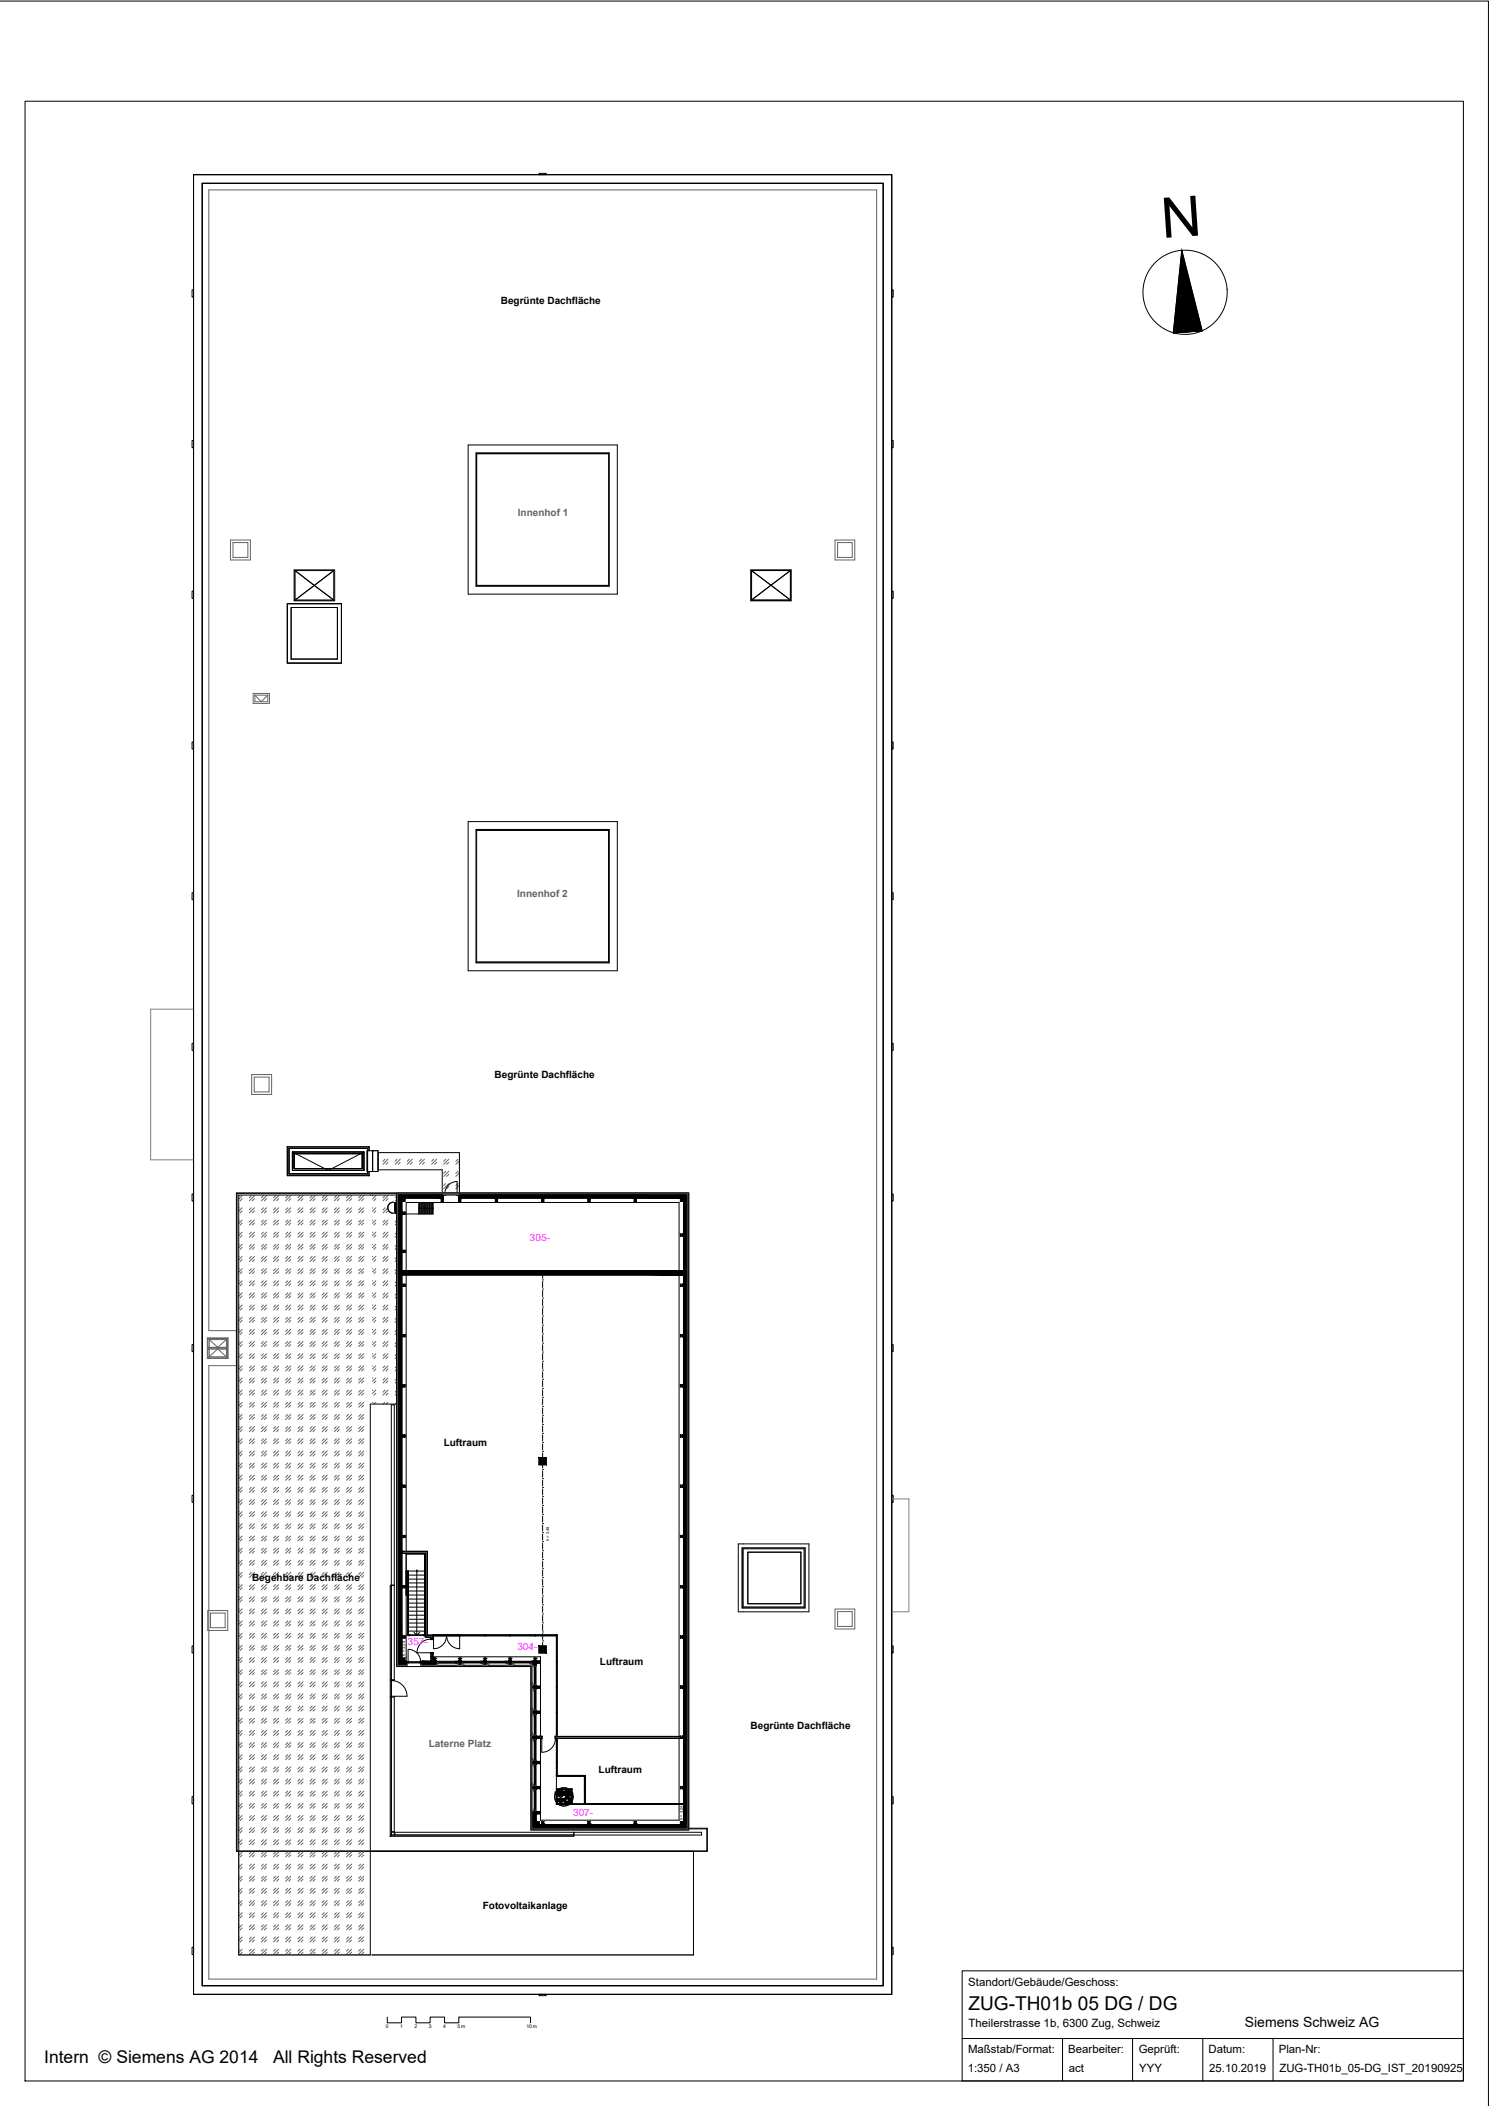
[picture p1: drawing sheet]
<svg xmlns="http://www.w3.org/2000/svg" width="297mm" height="420mm" viewBox="0 0 297 420" stroke-linecap="round" stroke-linejoin="round" font-family="sans-serif">
<defs><g id="words">
<text font-size="11.2" x="231.9" y="47.5" transform="rotate(-4 231.9 47.5)">N</text>
<text font-size="3.8" x="193.2" y="401.1">ZUG-TH01b 05 DG / DG</text>
<g font-size="3.5">
<text x="8.8" y="411.6">Intern © Siemens AG 2014</text>
<text x="54.5" y="411.6">All Rights Reserved</text>
</g>
<text font-size="2.8" x="248.3" y="404.4">Siemens Schweiz AG</text>
<g font-size="2.3">
<text x="193.2" y="396.2">Standort/Gebäude/Geschoss:</text>
<text x="193.2" y="404.5">Theilerstrasse 1b, 6300 Zug, Schweiz</text>
<text x="193" y="413.5">1:350 / A3</text>
<text x="193.1" y="409.7">Maßstab/Format:</text>
<text x="213.1" y="409.6">Bearbeiter:</text>
<text x="213.2" y="413.4">act</text>
<text x="227.2" y="409.7">Geprüft:</text>
<text x="227.2" y="413.4">YYY</text>
<text x="241.1" y="409.6">Datum:</text>
<text x="241.2" y="413.4">25.10.2019</text>
<text x="255.1" y="409.6">Plan-Nr:</text>
<text x="255.2" y="413.5">ZUG-TH01b_05-DG_IST_20190925</text>
</g>
<g font-size="2">
<text x="99.9" y="60.7">Begrünte Dachfläche</text>
<text x="98.7" y="215.1">Begrünte Dachfläche</text>
<text x="88.5" y="288.5">Luftraum</text>
<text x="50.3" y="315.4">Begehbare Dachfläche</text>
<text x="119.7" y="332.2">Luftraum</text>
<text x="149.7" y="345">Begrünte Dachfläche</text>
<text x="119.4" y="353.7">Luftraum</text>
<text x="96.3" y="380.9">Fotovoltaikanlage</text>
</g>
<g font-size="2" fill="#636363">
<text x="103.3" y="102.9">Innenhof 1</text>
<text x="103.2" y="179">Innenhof 2</text>
<text x="85.6" y="348.5">Laterne Platz</text>
</g>
<g font-size="2" fill="#f0f">
<text x="105.7" y="247.5">305-</text>
<text x="81.4" y="328.2">357-</text>
<text x="103.2" y="329.3">304-</text>
<text x="114.3" y="362.3">307-</text>
</g>
<g font-size="1">
<text x="77" y="404.7">0</text>
<text x="79.8" y="404.7">1</text>
<text x="82.7" y="404.7">2</text>
<text x="85.6" y="404.7">3</text>
<text x="88.4" y="404.7">4</text>
<text x="91.3" y="404.7">5m</text>
<text x="105" y="404.7">10m</text>
</g>
<g font-size=".8">
<text x="109.6" y="307.4" transform="rotate(-90 109.6 307.4)">h = 3.49</text>
<text x="80.9" y="330.3" transform="rotate(-90 80.9 330.3)">h = 3.24</text>
<text x="136.2" y="363.1" transform="rotate(-90 136.2 363.1)">h = 3.24</text>
</g>
</g></defs>
<!-- layer: A_Treppen+Lift -->
<g fill="none" stroke="#000" stroke-width=".2">
<path d="M78.8 239.9h.1v2.1h-.1zM83.5 239.9v2.3M83.7 239.9v2.3M83.8 239.9v2.3M84 239.9v2.3M84.1 239.9v2.3M84.2 239.9v2.3M84.4 239.9v2.3M84.5 239.9v2.3M84.7 239.9v2.3M84.8 239.9v2.3M85 239.9v2.3"/>
<path d="M85.1 239.9v2.3M85.3 239.9v2.3M85.4 239.9v2.3M85.6 239.9v2.3M85.7 239.9v2.3M85.8 239.9v2.3M86 239.9v2.3M86.1 239.9v2.3M86.3 239.9v2.3M86.4 239.9v2.3h-5.4M83.5 241h2.9M86.3 240.7l.1 .3"/>
<path d="M86.4 241l-.1 .3M81 313.5h.1M81 318.2h.1M81 313.5v4.7M81 313.4h3.7M81.3 313.5h.1v12.7h-.1zM81.5 318.2h3.2M81.5 319.8h3.2M81.5 319h3.2M81.5 317.4h3.2M81.5 316.6h3.2M81.5 315.8h3.2"/>
<path d="M81.5 315h3.2M81.5 314.2h3.2M81.5 313.4v12.8M83.1 313.2v.4M83.1 313.4v12.8M83.2 313.2v.4M84.7 310v16.2M81.4 326.2h3.4M81.5 326.2h.2M81.5 320.6h3.2M81.5 325.4h3.2M81.5 324.6h3.2"/>
<path d="M81.5 323.8h3.2M81.5 323h3.2M81.5 322.2h3.2M81.5 321.4h3.2M81.6 326.1h.1M81.6 326.1v.3M82.6 325.7l.5 .5M83.7 325.7l-.6 .5M84.5 326.1h.2M84.6 326.1v.3M84.7 326.2h-.2"/>
</g>
<!-- layer: A_Dachaufsicht -->
<g fill="none" stroke="#000" stroke-width=".2">
<path d="M38.6 34.8h139.3v363.1h-139.3zM40.3 36.6h135.9v359.6h-135.9zM107.5 34.6h1.5v.2h-1.5zM38.3 57.8h.3v1.5h-.3zM177.9 57.8h.3v1.5h-.3zM38.3 87.9h.3v1.4h-.3zM93.4 88.8h29.7v29.7h-29.7zM95 90.3h26.5v26.7h-26.5zM95.1 90.5h26.3v26.3h-26.3zM177.9 87.9h.3v1.4h-.3zM38.3 117.9h.3v1.5h-.3zM58.8 119.8h7.8"/>
<path d="M58.8 113.8h7.8M58.8 113.8l3.9 3M58.8 113.8v6M62.7 116.8l-3.9 3M62.7 116.8l3.9 3M66.6 113.8l-3.9 3M66.6 113.8v6M149.9 113.8v6M149.9 119.8h7.8M149.9 113.8h7.8M149.9 113.8l3.9 3M153.8 116.8l-3.9 3"/>
<path d="M153.8 116.8l3.9 3M157.7 113.8v6M157.7 113.8l-3.9 3M177.9 117.9h.3v1.5h-.3zM57.3 120.4h10.8v11.9h-10.8zM58.1 121.2h9.2v10.3h-9.2zM38.3 148h.3v1.4h-.3zM177.9 148h.3v1.4h-.3zM38.3 178.1h.3v1.4h-.3zM93.4 163.9h29.7v29.8h-29.7zM95 165.5h26.5v26.6h-26.5zM95.1 165.7h26.3v26.2h-26.3z"/>
<path d="M177.9 178.1h.3v1.4h-.3zM38.3 208.2h.3v1.4h-.3zM177.9 208.2h.3v1.4h-.3zM38.3 238.2h.3v1.4h-.3zM47.6 238.4h31.5v41.7h-5.2v109.9h-26.3zM57.7 229.1h15.6v5.1h-15.6zM58.3 229.8h14.3v3.7h-14.3zM58.3 229.8l7.2 3.7 7.1-3.7M58.3 229.8v3.7h14.3v-3.7M58.3 229.8h14.3M58.7 230.1h13.6v3.1h-13.6zM58.7 230.2h13.6v2.9"/>
<path d="M58.7 230.1h13.6v3.1l-13.6-.1zM73.2 229.6h2.2v4.1h-2.2zM73.3 229.6h.1M73.3 233.7h.1M73.3 229.6v4.1M74.3 229.6h.1M74.3 233.7h.1M74.3 229.6v4.1M75.4 230h16.3v8.3h-3.5v-4.9h-12.8zM78.5 239.8a1.12 1.12 0 0 0-1.2 1.1 1.12 1.12 0 0 0 1.2 1.2M78.5 239.9a1.08 1.08 0 0 0-1.1 1 1.08 1.08 0 0 0 1.1 1.1M177.9 238.2h.3v1.4h-.3z"/>
<path d="M38.3 268.3h.3v1.4h-.3zM177.9 268.3h.3v1.4h-.3zM38.3 298.3h.3v1.4h-.3zM177.9 298.3h.3v1.4h-.3zM147.3 308h14.1v13.6h-14.1zM148.1 308.9h12.5v11.9h-12.5zM148.3 309h12.1v11.6h-12.1zM149.2 309.7h10.6v10.3h-10.6zM38.3 328.4h.3v1.4h-.3zM177.9 328.4h.3v1.4h-.3zM38.3 358.4h.3v1.5h-.3zM177.9 358.4h.3v1.5h-.3z"/>
<path d="M74.3 369.4h64v20.6h-64M38.3 388.5h.3v1.4h-.3zM107.5 397.9h1.5v.2h-1.5zM177.9 388.5h.3v1.4h-.3z"/>
</g>
<!-- layer: A_Gelaender -->
<g fill="none" stroke="#000" stroke-width=".2">
<path d="M47.2 238h31.9l-31.8 .1v131.2h93.7v-4.4h-3.6v-.2h3.7v4.7h-93.9zM57.4 228.8v5.8h16.3v-.9M57.4 228.9h16.2M57.4 234.5h16.2M73.6 228.8v.8M73.6 233.7v.9M73.7 229.6v-.8h-16.4v5.8M81 310h3.8v16.2M84.7 310h-3.7v3.4h.5v12.8M81 326.2h30.1M86.4 326.2v.1M86.5 326.2v2.7a2.58 2.58 0 0 0 2.6-2.7"/>
<path d="M86.5 326.2v.1M89 326.2v.1M89.1 326.2v.1M89.2 326.2v.1M91.6 326.2v.1M91.7 326.2v.1M91.7 326.2v2.7a2.6 2.6 0 0 1-2.6-2.6M91.8 326.2v.1M96.7 326.2v.1M101.7 326.2v.1M101.8 326.2v.1M106.7 326.2v.1"/>
<path d="M106.8 326.2v.1M111 326.2v19.9h.2v-19.9h-24.8v.1h24.7M111 336.6h.1M111 331.6h.1M111.1 326.2v19.9M111 359.8h25.3v.2h-25.3v-3.1h3.1v3.1M111 354.2h5.8M111 357h3.1M111 360h.1M111 346.1h.1M111 341.6h.1M111 347.2h.1"/>
<path d="M111 351.7h.1M111 351.6h.1M111.1 354.2h5.7v5.8M111.1 347.1v7.3M111.1 356.9v3.1M111.1 357.1h2.8v2.7M111.2 354.2v-7.1h-.2v7.3h5.8M111.2 357.1v2.7M113.9 359.8h.1M114 354.2v.2M114 356.9v3.1M114 360h.1"/>
<path d="M114.1 354.2v.2M116.6 354.2v5.8M116.6 356.9h.2M116.6 357h.2M116.6 360h.2M116.8 359.8h.1M121.4 360h.1M121.4 359.8v.2M126 360h.1M126 359.8v.2M126.1 359.8v.2M130.7 360h.1"/>
<path d="M130.7 359.8v.2M135.3 359.8v.2M135.3 360h.1M135.4 359.8v.2M135.5 359.8h.1M135.5 359.8v.2"/>
</g>
<!-- layer: A_Dachaufsicht -->
<g fill="none" stroke="#636363" stroke-width=".2">
<path d="M46 107.7h4v4h-4zM46.5 108.2h2.9v3h-2.9zM58.7 113.7h8.1M58.7 113.7h8.1v6.2h-8.1zM58.7 119.8h8.1M58.8 113.8h7.8v6h-7.8zM58.8 119.7v-5.9h7.8v5.9M149.7 113.7h8.2v6.2h-8.2zM149.8 113.7h8v6.1h-8zM149.9 113.8h7.8v6h-7.8zM149.9 119.7v-5.9h7.7v5.9M166.6 107.7h3.9v4h-3.9z"/>
<path d="M167.1 108.2h2.9v3h-2.9zM50.5 138.3h3.3v2h-3.3zM50.8 138.7l1.3 1.3 1.3-1.3M50.8 138.7h2.6M50.8 138.7v1.3h2.6v-1.3M57.3 120.4h10.8v11.9h-10.8zM50.2 214.4h4v4h-4zM50.7 214.9h3v2.9h-3zM47.7 238.5l-.1 .1M48.3 238.5l-.7 .7M48.3 239.1l-.4 .5M50.1 238.5l-.4 .5"/>
<path d="M50.8 238.5l-1.1 1.1M50.8 239.1l-.5 .5M52.5 238.5l-.3 .5M53.2 238.5l-1 1.1M53.2 239.1l-.5 .5M55 238.5l-.4 .5M55.6 238.5l-1 1.1M55.6 239.1l-.4 .5M57.4 238.5l-.4 .5M58 238.5l-1 1.1M58 239.1l-.4 .5M59.8 238.5l-.4 .5"/>
<path d="M60.5 238.5l-1.1 1.1M60.5 239.1l-.5 .5M62.3 238.5l-.5 .5M62.9 238.5l-1.1 1.1M62.9 239.1l-.5 .5M64.7 238.5l-.4 .5M65.3 238.5l-1 1.1M65.3 239.1l-.4 .5M67.1 238.5l-.4 .5M67.7 238.5l-1 1.1M67.7 239.1l-.4 .5M69.5 238.5l-.4 .5"/>
<path d="M70.1 238.5l-1 1.1M70.1 239.1l-.4 .5M72 238.5l-.5 .5M72.6 238.5l-1.1 1.1M72.6 239.1l-.5 .5M74.1 229.6h1.3v4.1h-1.3M74.4 238.5l-.1 .1M75 238.5l-.7 .7M75 239.1l-.4 .5M76.8 238.5l-.4 .5M76.8 231.3l-.4 .4M77.4 231.9l-.4 .4"/>
<path d="M77.4 238.5l-1 1.1M77.4 239.1l-.4 .5M77.4 231.3l-1 1M79.1 239.3l-.3 .3M79.1 238.7l-.3 .3M79.2 231.3l-.4 .4M79.8 231.3l-1 1M79.8 231.9l-.4 .4M81.7 231.3l-.5 .4M82.3 231.3l-1.1 1M82.3 231.9l-.5 .4M84.1 231.3l-.4 .4"/>
<path d="M84.7 231.3l-1 1M84.7 231.9l-.4 .4M86.5 231.3l-.4 .4M87.1 231.3l-1 1M87.1 231.9l-.4 .4M88.9 236.1l-.4 .4M88.9 233.7l-.4 .4M88.9 231.3l-.4 .4M89.5 231.3l-1 1M89.5 233.7l-1 1M89.5 236.1l-1 1.1M89.5 236.7l-.4 .5"/>
<path d="M89.5 231.9l-.4 .4M89.5 234.3l-.4 .4M91.4 231.3l-.5 .4M91.4 233.7l-.5 .4M91.4 236.1l-.5 .4M91.7 231.6l-.8 .7M91.7 234l-.8 .7M91.7 236.4l-.8 .8M91.7 232.2l-.1 .1M91.7 234.6l-.1 .1M91.7 237l-.1 .2M47.7 241h-.1"/>
<path d="M47.7 243.4l-.1 .1M47.7 245.8l-.1 .1M47.7 248.2l-.1 .1M47.7 250.7h-.1M47.7 253.1l-.1 .1M47.7 255.5l-.1 .1M47.7 257.9l-.1 .1M48.3 241l-.7 .6M48.3 243.4l-.7 .7M48.3 245.8l-.7 .7M48.3 248.2l-.7 .7M48.3 250.7l-.7 .6"/>
<path d="M48.3 253.1l-.7 .7M48.3 255.5l-.7 .7M48.3 257.9l-.7 .7M48.3 241.6l-.4 .4M48.3 244l-.4 .4M48.3 246.4l-.4 .4M48.3 248.8l-.4 .5M48.3 251.3l-.4 .4M48.3 253.7l-.4 .4M48.3 256.1l-.4 .4M48.3 258.5l-.4 .5M50.1 241l-.4 .4"/>
<path d="M50.1 243.4l-.4 .4M50.1 245.8l-.4 .4M50.1 248.2l-.4 .5M50.1 250.7l-.4 .4M50.1 253.1l-.4 .4M50.1 255.5l-.4 .4M50.1 257.9l-.4 .5M50.8 241l-1.1 1M50.8 243.4l-1.1 1M50.8 245.8l-1.1 1M50.8 248.2l-1.1 1.1M50.8 250.7l-1.1 1"/>
<path d="M50.8 253.1l-1.1 1M50.8 255.5l-1.1 1M50.8 257.9l-1.1 1.1M50.8 241.6l-.5 .4M50.8 244l-.5 .4M50.8 246.4l-.5 .4M50.8 248.8l-.5 .5M50.8 251.3l-.5 .4M50.8 253.7l-.5 .4M50.8 256.1l-.5 .4M50.8 258.5l-.5 .5M52.5 241l-.3 .4"/>
<path d="M52.5 243.4l-.3 .4M52.5 245.8l-.3 .4M52.5 248.2l-.3 .5M52.5 250.7l-.3 .4M52.5 253.1l-.3 .4M52.5 255.5l-.3 .4M52.5 257.9l-.3 .5M53.2 241l-1 1M53.2 243.4l-1 1M53.2 245.8l-1 1M53.2 248.2l-1 1.1M53.2 250.7l-1 1"/>
<path d="M53.2 253.1l-1 1M53.2 255.5l-1 1M53.2 257.9l-1 1.1M53.2 241.6l-.5 .4M53.2 244l-.5 .4M53.2 246.4l-.5 .4M53.2 248.8l-.5 .5M53.2 251.3l-.5 .4M53.2 253.7l-.5 .4M53.2 256.1l-.5 .4M53.2 258.5l-.5 .5M55 241l-.4 .4"/>
<path d="M55 243.4l-.4 .4M55 245.8l-.4 .4M55 248.2l-.4 .5M55 250.7l-.4 .4M55 253.1l-.4 .4M55 255.5l-.4 .4M55 257.9l-.4 .5M55.6 241l-1 1M55.6 243.4l-1 1M55.6 245.8l-1 1M55.6 248.2l-1 1.1M55.6 250.7l-1 1"/>
<path d="M55.6 253.1l-1 1M55.6 255.5l-1 1M55.6 257.9l-1 1.1M55.6 241.6l-.4 .4M55.6 244l-.4 .4M55.6 246.4l-.4 .4M55.6 248.8l-.4 .5M55.6 251.3l-.4 .4M55.6 253.7l-.4 .4M55.6 256.1l-.4 .4M55.6 258.5l-.4 .5M57.4 253.1l-.4 .4"/>
<path d="M57.4 255.5l-.4 .4M57.4 241l-.4 .4M57.4 243.4l-.4 .4M57.4 245.8l-.4 .4M57.4 248.2l-.4 .5M57.4 250.7l-.4 .4M57.4 257.9l-.4 .5M58 241l-1 1M58 243.4l-1 1M58 245.8l-1 1M58 248.2l-1 1.1M58 250.7l-1 1"/>
<path d="M58 253.1l-1 1M58 255.5l-1 1M58 257.9l-1 1.1M58 241.6l-.4 .4M58 244l-.4 .4M58 246.4l-.4 .4M58 248.8l-.4 .5M58 251.3l-.4 .4M58 253.7l-.4 .4M58 256.1l-.4 .4M58 258.5l-.4 .5M59.8 241l-.4 .4"/>
<path d="M59.8 243.4l-.4 .4M59.8 245.8l-.4 .4M59.8 248.2l-.4 .5M59.8 250.7l-.4 .4M59.8 253.1l-.4 .4M59.8 255.5l-.4 .4M59.8 257.9l-.4 .5M60.5 241l-1.1 1M60.5 243.4l-1.1 1M60.5 245.8l-1.1 1M60.5 248.2l-1.1 1.1M60.5 250.7l-1.1 1"/>
<path d="M60.5 253.1l-1.1 1M60.5 255.5l-1.1 1M60.5 257.9l-1.1 1.1M60.5 241.6l-.5 .4M60.5 244l-.5 .4M60.5 246.4l-.5 .4M60.5 248.8l-.5 .5M60.5 251.3l-.5 .4M60.5 253.7l-.5 .4M60.5 256.1l-.5 .4M60.5 258.5l-.5 .5M62.3 241l-.5 .4"/>
<path d="M62.3 243.4l-.5 .4M62.3 245.8l-.5 .4M62.3 248.2l-.5 .5M62.3 250.7l-.5 .4M62.3 253.1l-.5 .4M62.3 255.5l-.5 .4M62.3 257.9l-.5 .5M62.9 241l-1.1 1M62.9 243.4l-1.1 1M62.9 245.8l-1.1 1M62.9 248.2l-1.1 1.1M62.9 250.7l-1.1 1"/>
<path d="M62.9 253.1l-1.1 1M62.9 255.5l-1.1 1M62.9 257.9l-1.1 1.1M62.9 241.6l-.5 .4M62.9 244l-.5 .4M62.9 246.4l-.5 .4M62.9 248.8l-.5 .5M62.9 251.3l-.5 .4M62.9 253.7l-.5 .4M62.9 256.1l-.5 .4M62.9 258.5l-.5 .5M64.7 241l-.4 .4"/>
<path d="M64.7 243.4l-.4 .4M64.7 245.8l-.4 .4M64.7 248.2l-.4 .5M64.7 250.7l-.4 .4M64.7 253.1l-.4 .4M64.7 255.5l-.4 .4M64.7 257.9l-.4 .5M65.3 241l-1 1M65.3 243.4l-1 1M65.3 245.8l-1 1M65.3 248.2l-1 1.1M65.3 250.7l-1 1"/>
<path d="M65.3 253.1l-1 1M65.3 255.5l-1 1M65.3 257.9l-1 1.1M65.3 241.6l-.4 .4M65.3 244l-.4 .4M65.3 246.4l-.4 .4M65.3 248.8l-.4 .5M65.3 251.3l-.4 .4M65.3 253.7l-.4 .4M65.3 256.1l-.4 .4M65.3 258.5l-.4 .5M67.1 250.7l-.4 .4"/>
<path d="M67.1 241l-.4 .4M67.1 243.4l-.4 .4M67.1 245.8l-.4 .4M67.1 248.2l-.4 .5M67.1 253.1l-.4 .4M67.1 255.5l-.4 .4M67.1 257.9l-.4 .5M67.7 241l-1 1M67.7 243.4l-1 1M67.7 245.8l-1 1M67.7 248.2l-1 1.1M67.7 250.7l-1 1"/>
<path d="M67.7 253.1l-1 1M67.7 255.5l-1 1M67.7 257.9l-1 1.1M67.7 241.6l-.4 .4M67.7 244l-.4 .4M67.7 246.4l-.4 .4M67.7 248.8l-.4 .5M67.7 251.3l-.4 .4M67.7 253.7l-.4 .4M67.7 256.1l-.4 .4M67.7 258.5l-.4 .5M69.5 250.7l-.4 .4"/>
<path d="M69.5 241l-.4 .4M69.5 243.4l-.4 .4M69.5 245.8l-.4 .4M69.5 248.2l-.4 .5M69.5 253.1l-.4 .4M69.5 255.5l-.4 .4M69.5 257.9l-.4 .5M70.1 241l-1 1M70.1 243.4l-1 1M70.1 245.8l-1 1M70.1 248.2l-1 1.1M70.1 250.7l-1 1"/>
<path d="M70.1 253.1l-1 1M70.1 255.5l-1 1M70.1 257.9l-1 1.1M70.1 241.6l-.4 .4M70.1 244l-.4 .4M70.1 246.4l-.4 .4M70.1 248.8l-.4 .5M70.1 251.3l-.4 .4M70.1 253.7l-.4 .4M70.1 256.1l-.4 .4M70.1 258.5l-.4 .5M72 241l-.5 .4"/>
<path d="M72 243.4l-.5 .4M72 245.8l-.5 .4M72 248.2l-.5 .5M72 250.7l-.5 .4M72 253.1l-.5 .4M72 255.5l-.5 .4M72 257.9l-.5 .5M72.6 241l-1.1 1M72.6 243.4l-1.1 1M72.6 245.8l-1.1 1M72.6 248.2l-1.1 1.1M72.6 250.7l-1.1 1"/>
<path d="M72.6 253.1l-1.1 1M72.6 255.5l-1.1 1M72.6 257.9l-1.1 1.1M72.6 241.6l-.5 .4M72.6 244l-.5 .4M72.6 246.4l-.5 .4M72.6 248.8l-.5 .5M72.6 251.3l-.5 .4M72.6 253.7l-.5 .4M72.6 256.1l-.5 .4M72.6 258.5l-.5 .5M74.4 241h-.1"/>
<path d="M74.4 250.7h-.1M74.4 257.9l-.1 .1M74.4 243.4l-.1 .1M74.4 245.8l-.1 .1M74.4 248.2l-.1 .1M74.4 253.1l-.1 .1M74.4 255.5l-.1 .1M75 241l-.7 .6M75 245.8l-.7 .7M75 248.2l-.7 .7M75 250.7l-.7 .6M75 255.5l-.7 .7"/>
<path d="M75 257.9l-.7 .7M75 241.6l-.4 .4M75 244l-.4 .4M75 251.3l-.4 .4M75 253.7l-.4 .4M75 243.4l-.7 .7M75 253.1l-.7 .6M75 246.4l-.4 .4M75 248.8l-.4 .5M75 256.1l-.4 .4M75 258.5l-.4 .5M76.8 243.4l-.4 .4"/>
<path d="M76.8 245.8l-.4 .4M76.8 253.1l-.4 .4M76.8 255.5l-.4 .4M76.8 241l-.4 .4M76.8 248.2l-.4 .5M76.8 250.7l-.4 .4M76.8 257.9l-.4 .5M77.4 243.4l-1 1M77.4 253.1l-1 1M77.4 241.6l-.4 .4M77.4 244l-.4 .4M77.4 251.3l-.4 .4"/>
<path d="M77.4 253.7l-.4 .4M77.4 241l-1 1M77.4 245.8l-1 1M77.4 248.2l-1 1.1M77.4 250.7l-1 1M77.4 255.5l-1 1M77.4 257.9l-1 1.1M77.4 246.4l-.4 .4M77.4 248.8l-.4 .5M77.4 256.1l-.4 .4M77.4 258.5l-.4 .5M79.1 241.7l-.3 .3"/>
<path d="M79.1 244.1l-.3 .3M79.1 246.5l-.3 .3M79.1 249l-.3 .3M79.1 251.4l-.3 .3M79.1 253.8l-.3 .3M79.1 256.2l-.3 .3M79.1 258.7l-.3 .3M79.1 241.1l-.3 .3M79.1 243.5l-.3 .3M79.1 245.9l-.3 .3M79.1 248.4l-.3 .3M79.1 250.8l-.3 .3"/>
<path d="M79.1 253.2l-.3 .3M79.1 255.6l-.3 .3M79.1 258.1l-.3 .3M41.4 266.9h4.1v4.1h-4.1zM41.5 270.9l1.9-1.8 2 1.8M41.5 267l1.9 1.8 2-1.8M41.5 267v1.8h3.9v-1.8M41.5 270.9v-1.8h3.9v1.8M41.5 267h3.9M41.5 270.9h3.9M41.7 267.3h3.5v3.4h-3.5zM47.2 265.5h-5.5v-227.6h133.2v356.9h-133.2v-122.3h5.5"/>
<path d="M47.7 260.4h-.1M47.7 262.8l-.1 .1M47.7 265.2l-.1 .1M47.7 267.6l-.1 .1M47.7 270.1h-.1M47.7 272.5l-.1 .1M47.7 274.9l-.1 .1M47.7 277.3l-.1 .1M47.7 279.8h-.1M48.3 260.4l-.7 .7M48.3 262.8l-.7 .7M48.3 265.2l-.7 .7"/>
<path d="M48.3 267.6l-.7 .7M48.3 270.1l-.7 .7M48.3 272.5l-.7 .7M48.3 274.9l-.7 .7M48.3 277.3l-.7 .7M48.3 279.8l-.7 .7M48.3 261l-.4 .4M48.3 263.4l-.4 .4M48.3 265.8l-.4 .4M48.3 268.3l-.4 .3M48.3 270.7l-.4 .4M48.3 273.1l-.4 .4"/>
<path d="M48.3 275.5l-.4 .4M48.3 278l-.4 .3M50.1 260.4l-.4 .4M50.1 262.8l-.4 .4M50.1 265.2l-.4 .4M50.1 267.6l-.4 .5M50.1 270.1l-.4 .4M50.1 272.5l-.4 .4M50.1 274.9l-.4 .4M50.1 277.3l-.4 .4M50.1 279.8l-.4 .4M50.8 260.4l-1.1 1"/>
<path d="M50.8 262.8l-1.1 1M50.8 265.2l-1.1 1M50.8 267.6l-1.1 1M50.8 270.1l-1.1 1M50.8 272.5l-1.1 1M50.8 274.9l-1.1 1M50.8 277.3l-1.1 1M50.8 279.8l-1.1 1M50.8 261l-.5 .4M50.8 263.4l-.5 .4M50.8 265.8l-.5 .4M50.8 268.3l-.5 .3"/>
<path d="M50.8 270.7l-.5 .4M50.8 273.1l-.5 .4M50.8 275.5l-.5 .4M50.8 278l-.5 .3M52.5 260.4l-.3 .4M52.5 262.8l-.3 .4M52.5 265.2l-.3 .4M52.5 267.6l-.3 .5M52.5 270.1l-.3 .4M52.5 272.5l-.3 .4M52.5 274.9l-.3 .4M52.5 277.3l-.3 .4"/>
<path d="M52.5 279.8l-.3 .4M53.2 260.4l-1 1M53.2 262.8l-1 1M53.2 265.2l-1 1M53.2 267.6l-1 1M53.2 270.1l-1 1M53.2 272.5l-1 1M53.2 274.9l-1 1M53.2 277.3l-1 1M53.2 279.8l-1 1M53.2 261l-.5 .4M53.2 263.4l-.5 .4"/>
<path d="M53.2 265.8l-.5 .4M53.2 268.3l-.5 .3M53.2 270.7l-.5 .4M53.2 273.1l-.5 .4M53.2 275.5l-.5 .4M53.2 278l-.5 .3M55 260.4l-.4 .4M55 262.8l-.4 .4M55 265.2l-.4 .4M55 267.6l-.4 .5M55 270.1l-.4 .4M55 272.5l-.4 .4"/>
<path d="M55 274.9l-.4 .4M55 277.3l-.4 .4M55 279.8l-.4 .4M55.6 260.4l-1 1M55.6 262.8l-1 1M55.6 265.2l-1 1M55.6 267.6l-1 1M55.6 270.1l-1 1M55.6 272.5l-1 1M55.6 274.9l-1 1M55.6 277.3l-1 1M55.6 279.8l-1 1"/>
<path d="M55.6 261l-.4 .4M55.6 263.4l-.4 .4M55.6 265.8l-.4 .4M55.6 268.3l-.4 .3M55.6 270.7l-.4 .4M55.6 273.1l-.4 .4M55.6 275.5l-.4 .4M55.6 278l-.4 .3M57.4 272.5l-.4 .4M57.4 260.4l-.4 .4M57.4 262.8l-.4 .4M57.4 265.2l-.4 .4"/>
<path d="M57.4 267.6l-.4 .5M57.4 270.1l-.4 .4M57.4 274.9l-.4 .4M57.4 277.3l-.4 .4M57.4 279.8l-.4 .4M58 260.4l-1 1M58 262.8l-1 1M58 265.2l-1 1M58 267.6l-1 1M58 270.1l-1 1M58 272.5l-1 1M58 274.9l-1 1"/>
<path d="M58 277.3l-1 1M58 279.8l-1 1M58 261l-.4 .4M58 263.4l-.4 .4M58 265.8l-.4 .4M58 268.3l-.4 .3M58 270.7l-.4 .4M58 273.1l-.4 .4M58 275.5l-.4 .4M58 278l-.4 .3M59.8 260.4l-.4 .4M59.8 262.8l-.4 .4"/>
<path d="M59.8 265.2l-.4 .4M59.8 267.6l-.4 .5M59.8 270.1l-.4 .4M59.8 272.5l-.4 .4M59.8 274.9l-.4 .4M59.8 277.3l-.4 .4M59.8 279.8l-.4 .4M60.5 260.4l-1.1 1M60.5 262.8l-1.1 1M60.5 265.2l-1.1 1M60.5 267.6l-1.1 1M60.5 270.1l-1.1 1"/>
<path d="M60.5 272.5l-1.1 1M60.5 274.9l-1.1 1M60.5 277.3l-1.1 1M60.5 279.8l-1.1 1M60.5 261l-.5 .4M60.5 263.4l-.5 .4M60.5 265.8l-.5 .4M60.5 268.3l-.5 .3M60.5 270.7l-.5 .4M60.5 273.1l-.5 .4M60.5 275.5l-.5 .4M60.5 278l-.5 .3"/>
<path d="M62.3 260.4l-.5 .4M62.3 262.8l-.5 .4M62.3 265.2l-.5 .4M62.3 267.6l-.5 .5M62.3 270.1l-.5 .4M62.3 272.5l-.5 .4M62.3 274.9l-.5 .4M62.3 277.3l-.5 .4M62.3 279.8l-.5 .4M62.9 260.4l-1.1 1M62.9 262.8l-1.1 1M62.9 265.2l-1.1 1"/>
<path d="M62.9 267.6l-1.1 1M62.9 270.1l-1.1 1M62.9 272.5l-1.1 1M62.9 274.9l-1.1 1M62.9 277.3l-1.1 1M62.9 279.8l-1.1 1M62.9 261l-.5 .4M62.9 263.4l-.5 .4M62.9 265.8l-.5 .4M62.9 268.3l-.5 .3M62.9 270.7l-.5 .4M62.9 273.1l-.5 .4"/>
<path d="M62.9 275.5l-.5 .4M62.9 278l-.5 .3M64.7 260.4l-.4 .4M64.7 262.8l-.4 .4M64.7 265.2l-.4 .4M64.7 267.6l-.4 .5M64.7 270.1l-.4 .4M64.7 272.5l-.4 .4M64.7 274.9l-.4 .4M64.7 277.3l-.4 .4M64.7 279.8l-.4 .4M65.3 260.4l-1 1"/>
<path d="M65.3 262.8l-1 1M65.3 265.2l-1 1M65.3 267.6l-1 1M65.3 270.1l-1 1M65.3 272.5l-1 1M65.3 274.9l-1 1M65.3 277.3l-1 1M65.3 279.8l-1 1M65.3 261l-.4 .4M65.3 263.4l-.4 .4M65.3 265.8l-.4 .4M65.3 268.3l-.4 .3"/>
<path d="M65.3 270.7l-.4 .4M65.3 273.1l-.4 .4M65.3 275.5l-.4 .4M65.3 278l-.4 .3M67.1 260.4l-.4 .4M67.1 277.3l-.4 .4M67.1 262.8l-.4 .4M67.1 265.2l-.4 .4M67.1 267.6l-.4 .5M67.1 270.1l-.4 .4M67.1 272.5l-.4 .4M67.1 274.9l-.4 .4"/>
<path d="M67.1 279.8l-.4 .4M67.7 260.4l-1 1M67.7 262.8l-1 1M67.7 265.2l-1 1M67.7 267.6l-1 1M67.7 270.1l-1 1M67.7 272.5l-1 1M67.7 274.9l-1 1M67.7 277.3l-1 1M67.7 279.8l-1 1M67.7 261l-.4 .4M67.7 263.4l-.4 .4"/>
<path d="M67.7 265.8l-.4 .4M67.7 268.3l-.4 .3M67.7 270.7l-.4 .4M67.7 273.1l-.4 .4M67.7 275.5l-.4 .4M67.7 278l-.4 .3M69.5 260.4l-.4 .4M69.5 277.3l-.4 .4M69.5 262.8l-.4 .4M69.5 265.2l-.4 .4M69.5 267.6l-.4 .5M69.5 270.1l-.4 .4"/>
<path d="M69.5 272.5l-.4 .4M69.5 274.9l-.4 .4M69.5 279.8l-.4 .4M70.1 260.4l-1 1M70.1 262.8l-1 1M70.1 265.2l-1 1M70.1 267.6l-1 1M70.1 270.1l-1 1M70.1 272.5l-1 1M70.1 274.9l-1 1M70.1 277.3l-1 1M70.1 279.8l-1 1"/>
<path d="M70.1 261l-.4 .4M70.1 263.4l-.4 .4M70.1 265.8l-.4 .4M70.1 268.3l-.4 .3M70.1 270.7l-.4 .4M70.1 273.1l-.4 .4M70.1 275.5l-.4 .4M70.1 278l-.4 .3M72 260.4l-.5 .4M72 262.8l-.5 .4M72 265.2l-.5 .4M72 267.6l-.5 .5"/>
<path d="M72 270.1l-.5 .4M72 272.5l-.5 .4M72 274.9l-.5 .4M72 277.3l-.5 .4M72 279.8l-.5 .4M72.6 260.4l-1.1 1M72.6 262.8l-1.1 1M72.6 265.2l-1.1 1M72.6 267.6l-1.1 1M72.6 270.1l-1.1 1M72.6 272.5l-1.1 1M72.6 274.9l-1.1 1"/>
<path d="M72.6 277.3l-1.1 1M72.6 279.8l-1.1 1M72.6 261l-.5 .4M72.6 263.4l-.5 .4M72.6 265.8l-.5 .4M72.6 268.3l-.5 .3M72.6 270.7l-.5 .4M72.6 273.1l-.5 .4M72.6 275.5l-.5 .4M72.6 278l-.5 .3M74.4 260.4h-.1M74.4 267.6l-.1 .1"/>
<path d="M74.4 277.3l-.1 .1M74.4 262.8h-.1M74.4 265.2l-.1 .1M74.4 270.1h-.1M74.4 272.5h-.1M74.4 274.9l-.1 .1M74.4 279.8h-.1M75 260.4l-.7 .6M75 265.2l-.7 .7M75 267.6l-.7 .7M75 274.9l-.7 .7M75 277.3l-.7 .7"/>
<path d="M75 261l-.4 .4M75 268.3l-.4 .3M75 270.7l-.4 .4M75 278l-.4 .3M75 262.8l-.7 .6M75 270.1l-.7 .6M75 272.5l-.7 .6M75 279.8l-.4 .3M75 263.4l-.4 .4M75 265.8l-.4 .4M75 273.1l-.4 .4M75 275.5l-.4 .4"/>
<path d="M76.8 262.8l-.4 .4M76.8 270.1l-.4 .4M76.8 272.5l-.4 .4M76.8 260.4l-.4 .4M76.8 265.2l-.4 .4M76.8 267.6l-.4 .5M76.8 274.9l-.4 .4M76.8 277.3l-.4 .4M76.8 279.8l-.4 .3M77.4 270.1l-1 1M77.4 279.8l-.4 .3M77.4 261l-.4 .4"/>
<path d="M77.4 268.3l-.4 .3M77.4 270.7l-.4 .4M77.4 278l-.4 .3M77.4 260.4l-1 1M77.4 262.8l-1 1M77.4 265.2l-1 1M77.4 267.6l-1 1M77.4 272.5l-1 1M77.4 274.9l-1 1M77.4 277.3l-1 1M77.4 263.4l-.4 .4M77.4 265.8l-.4 .4"/>
<path d="M77.4 273.1l-.4 .4M77.4 275.5l-.4 .4M79.1 261.1l-.3 .3M79.1 263.5l-.3 .3M79.1 265.9l-.3 .3M79.1 268.4l-.3 .2M79.1 270.8l-.3 .3M79.1 273.2l-.3 .3M79.1 275.6l-.3 .3M79.1 278l-.3 .3M79.1 260.5l-.3 .3M79.1 262.9l-.3 .3"/>
<path d="M79.1 265.3l-.3 .3M79.1 267.8l-.3 .3M79.1 270.2l-.3 .3M79.1 272.6l-.3 .3M79.1 277.5l-.3 .2M79.1 279.9l-.2 .2M79.1 275l-.3 .3M47.7 282.2l-.1 .1M47.7 284.6l-.1 .1M47.7 287l-.1 .1M47.7 289.5h-.1M47.7 291.9l-.1 .1"/>
<path d="M47.7 294.3l-.1 .1M47.7 296.7l-.1 .1M47.7 299.2l-.1 .1M48.3 282.2l-.7 .7M48.3 284.6l-.7 .7M48.3 287l-.7 .7M48.3 289.5l-.7 .7M48.3 291.9l-.7 .7M48.3 294.3l-.7 .7M48.3 296.7l-.7 .7M48.3 299.2l-.7 .6M48.3 280.4l-.4 .4"/>
<path d="M48.3 282.8l-.4 .4M48.3 285.2l-.4 .4M48.3 287.7l-.4 .3M48.3 290.1l-.4 .4M48.3 292.5l-.4 .4M48.3 294.9l-.4 .4M48.3 297.3l-.4 .4M48.3 299.8l-.4 .4M50.1 282.2l-.4 .4M50.1 284.6l-.4 .4M50.1 287l-.4 .4M50.1 289.5l-.4 .4"/>
<path d="M50.1 291.9l-.4 .4M50.1 294.3l-.4 .4M50.1 296.7l-.4 .4M50.1 299.2l-.4 .4M50.8 282.2l-1.1 1M50.8 284.6l-1.1 1M50.8 287l-1.1 1M50.8 289.5l-1.1 1M50.8 291.9l-1.1 1M50.8 294.3l-1.1 1M50.8 296.7l-1.1 1M50.8 299.2l-1.1 1"/>
<path d="M50.8 280.4l-.5 .4M50.8 282.8l-.5 .4M50.8 285.2l-.5 .4M50.8 287.7l-.5 .3M50.8 290.1l-.5 .4M50.8 292.5l-.5 .4M50.8 294.9l-.5 .4M50.8 297.3l-.5 .4M50.8 299.8l-.5 .4M52.5 282.2l-.3 .4M52.5 284.6l-.3 .4M52.5 287l-.3 .4"/>
<path d="M52.5 289.5l-.3 .4M52.5 291.9l-.3 .4M52.5 294.3l-.3 .4M52.5 296.7l-.3 .4M52.5 299.2l-.3 .4M53.2 282.2l-1 1M53.2 284.6l-1 1M53.2 287l-1 1M53.2 289.5l-1 1M53.2 291.9l-1 1M53.2 294.3l-1 1M53.2 296.7l-1 1"/>
<path d="M53.2 299.2l-1 1M53.2 280.4l-.5 .4M53.2 282.8l-.5 .4M53.2 285.2l-.5 .4M53.2 287.7l-.5 .3M53.2 290.1l-.5 .4M53.2 292.5l-.5 .4M53.2 294.9l-.5 .4M53.2 297.3l-.5 .4M53.2 299.8l-.5 .4M55 282.2l-.4 .4M55 284.6l-.4 .4"/>
<path d="M55 287l-.4 .4M55 289.5l-.4 .4M55 291.9l-.4 .4M55 294.3l-.4 .4M55 296.7l-.4 .4M55 299.2l-.4 .4M55.6 282.2l-1 1M55.6 284.6l-1 1M55.6 287l-1 1M55.6 289.5l-1 1M55.6 291.9l-1 1M55.6 294.3l-1 1"/>
<path d="M55.6 296.7l-1 1M55.6 299.2l-1 1M55.6 280.4l-.4 .4M55.6 282.8l-.4 .4M55.6 285.2l-.4 .4M55.6 287.7l-.4 .3M55.6 290.1l-.4 .4M55.6 292.5l-.4 .4M55.6 294.9l-.4 .4M55.6 297.3l-.4 .4M55.6 299.8l-.4 .4M57.4 289.5l-.4 .4"/>
<path d="M57.4 299.2l-.4 .4M57.4 282.2l-.4 .4M57.4 284.6l-.4 .4M57.4 287l-.4 .4M57.4 291.9l-.4 .4M57.4 294.3l-.4 .4M57.4 296.7l-.4 .4M58 282.2l-1 1M58 284.6l-1 1M58 287l-1 1M58 289.5l-1 1M58 291.9l-1 1"/>
<path d="M58 294.3l-1 1M58 296.7l-1 1M58 299.2l-1 1M58 280.4l-.4 .4M58 282.8l-.4 .4M58 285.2l-.4 .4M58 287.7l-.4 .3M58 290.1l-.4 .4M58 292.5l-.4 .4M58 294.9l-.4 .4M58 297.3l-.4 .4M58 299.8l-.4 .4"/>
<path d="M59.8 282.2l-.4 .4M59.8 284.6l-.4 .4M59.8 287l-.4 .4M59.8 289.5l-.4 .4M59.8 291.9l-.4 .4M59.8 294.3l-.4 .4M59.8 296.7l-.4 .4M59.8 299.2l-.4 .4M60.5 282.2l-1.1 1M60.5 284.6l-1.1 1M60.5 287l-1.1 1M60.5 289.5l-1.1 1"/>
<path d="M60.5 291.9l-1.1 1M60.5 294.3l-1.1 1M60.5 296.7l-1.1 1M60.5 299.2l-1.1 1M60.5 280.4l-.5 .4M60.5 282.8l-.5 .4M60.5 285.2l-.5 .4M60.5 287.7l-.5 .3M60.5 290.1l-.5 .4M60.5 292.5l-.5 .4M60.5 294.9l-.5 .4M60.5 297.3l-.5 .4"/>
<path d="M60.5 299.8l-.5 .4M62.3 282.2l-.5 .4M62.3 284.6l-.5 .4M62.3 287l-.5 .4M62.3 289.5l-.5 .4M62.3 291.9l-.5 .4M62.3 294.3l-.5 .4M62.3 296.7l-.5 .4M62.3 299.2l-.5 .4M62.9 282.2l-1.1 1M62.9 284.6l-1.1 1M62.9 287l-1.1 1"/>
<path d="M62.9 289.5l-1.1 1M62.9 291.9l-1.1 1M62.9 294.3l-1.1 1M62.9 296.7l-1.1 1M62.9 299.2l-1.1 1M62.9 280.4l-.5 .4M62.9 282.8l-.5 .4M62.9 285.2l-.5 .4M62.9 287.7l-.5 .3M62.9 290.1l-.5 .4M62.9 292.5l-.5 .4M62.9 294.9l-.5 .4"/>
<path d="M62.9 297.3l-.5 .4M62.9 299.8l-.5 .4M64.7 282.2l-.4 .4M64.7 284.6l-.4 .4M64.7 287l-.4 .4M64.7 289.5l-.4 .4M64.7 291.9l-.4 .4M64.7 294.3l-.4 .4M64.7 296.7l-.4 .4M64.7 299.2l-.4 .4M65.3 282.2l-1 1M65.3 284.6l-1 1"/>
<path d="M65.3 287l-1 1M65.3 289.5l-1 1M65.3 291.9l-1 1M65.3 294.3l-1 1M65.3 296.7l-1 1M65.3 299.2l-1 1M65.3 280.4l-.4 .4M65.3 282.8l-.4 .4M65.3 285.2l-.4 .4M65.3 287.7l-.4 .3M65.3 290.1l-.4 .4M65.3 292.5l-.4 .4"/>
<path d="M65.3 294.9l-.4 .4M65.3 297.3l-.4 .4M65.3 299.8l-.4 .4M67.1 287l-.4 .4M67.1 296.7l-.4 .4M67.1 282.2l-.4 .4M67.1 284.6l-.4 .4M67.1 289.5l-.4 .4M67.1 291.9l-.4 .4M67.1 294.3l-.4 .4M67.1 299.2l-.4 .4M67.7 282.2l-1 1"/>
<path d="M67.7 284.6l-1 1M67.7 287l-1 1M67.7 289.5l-1 1M67.7 291.9l-1 1M67.7 294.3l-1 1M67.7 296.7l-1 1M67.7 299.2l-1 1M67.7 280.4l-.4 .4M67.7 282.8l-.4 .4M67.7 285.2l-.4 .4M67.7 287.7l-.4 .3M67.7 290.1l-.4 .4"/>
<path d="M67.7 292.5l-.4 .4M67.7 294.9l-.4 .4M67.7 297.3l-.4 .4M67.7 299.8l-.4 .4M69.5 287l-.4 .4M69.5 296.7l-.4 .4M69.5 282.2l-.4 .4M69.5 284.6l-.4 .4M69.5 289.5l-.4 .4M69.5 291.9l-.4 .4M69.5 294.3l-.4 .4M69.5 299.2l-.4 .4"/>
<path d="M70.1 282.2l-1 1M70.1 284.6l-1 1M70.1 287l-1 1M70.1 289.5l-1 1M70.1 291.9l-1 1M70.1 294.3l-1 1M70.1 296.7l-1 1M70.1 299.2l-1 1M70.1 280.4l-.4 .4M70.1 282.8l-.4 .4M70.1 285.2l-.4 .4M70.1 287.7l-.4 .3"/>
<path d="M70.1 290.1l-.4 .4M70.1 292.5l-.4 .4M70.1 294.9l-.4 .4M70.1 297.3l-.4 .4M70.1 299.8l-.4 .4M72 282.2l-.5 .4M72 284.6l-.5 .4M72 287l-.5 .4M72 289.5l-.5 .4M72 291.9l-.5 .4M72 294.3l-.5 .4M72 296.7l-.5 .4"/>
<path d="M72 299.2l-.5 .4M72.6 282.2l-1.1 1M72.6 284.6l-1.1 1M72.6 287l-1.1 1M72.6 289.5l-1.1 1M72.6 291.9l-1.1 1M72.6 294.3l-1.1 1M72.6 296.7l-1.1 1M72.6 299.2l-1.1 1M72.6 280.4l-.5 .4M72.6 282.8l-.5 .4M72.6 285.2l-.5 .4"/>
<path d="M72.6 287.7l-.5 .3M72.6 290.1l-.5 .4M72.6 292.5l-.5 .4M72.6 294.9l-.5 .4M72.6 297.3l-.5 .4M72.6 299.8l-.5 .4M47.7 301.6l-.1 .1M47.7 304l-.1 .1M47.7 306.5h-.1M47.7 308.9h-.1M47.7 311.3l-.1 .1M47.7 313.7l-.1 .1"/>
<path d="M47.7 316.1l-.1 .1M47.7 318.6h-.1M48.3 301.6l-.7 .7M48.3 304l-.7 .7M48.3 306.5l-.7 .6M48.3 308.9l-.7 .6M48.3 311.3l-.7 .7M48.3 313.7l-.7 .7M48.3 316.1l-.7 .7M48.3 318.6l-.7 .6M48.3 302.2l-.4 .4M48.3 304.6l-.4 .4"/>
<path d="M48.3 307l-.4 .4M48.3 309.5l-.4 .4M48.3 311.9l-.4 .4M48.3 314.3l-.4 .4M48.3 316.7l-.4 .5M48.3 319.2l-.4 .4M50.1 301.6l-.4 .4M50.1 304l-.4 .4M50.1 306.5l-.4 .3M50.1 308.9l-.4 .3M50.1 311.3l-.4 .4M50.1 313.7l-.4 .4"/>
<path d="M50.1 316.1l-.4 .4M50.1 318.6l-.4 .3M50.8 301.6l-1.1 1M50.8 304l-1.1 1M50.8 306.5l-1.1 .9M50.8 308.9l-1.1 1M50.8 311.3l-1.1 1M50.8 313.7l-1.1 1M50.8 316.1l-1.1 1.1M50.8 318.6l-1.1 1M50.8 302.2l-.5 .4M50.8 304.6l-.5 .4"/>
<path d="M50.8 307l-.5 .4M50.8 309.5l-.5 .4M50.8 311.9l-.5 .4M50.8 314.3l-.5 .4M50.8 316.7l-.5 .5M50.8 319.2l-.5 .4M52.5 301.6l-.3 .4M52.5 304l-.3 .4M52.5 306.5l-.3 .3M52.5 308.9l-.3 .3M52.5 311.3l-.3 .4M52.5 313.7l-.3 .4"/>
<path d="M52.5 316.1l-.3 .4M52.5 318.6l-.3 .3M53.2 301.6l-1 1M53.2 304l-1 1M53.2 306.5l-1 .9M53.2 308.9l-1 1M53.2 311.3l-1 1M53.2 313.7l-1 1M53.2 316.1l-1 1.1M53.2 318.6l-1 1M53.2 302.2l-.5 .4M53.2 304.6l-.5 .4"/>
<path d="M53.2 307l-.5 .4M53.2 309.5l-.5 .4M53.2 311.9l-.5 .4M53.2 314.3l-.5 .4M53.2 316.7l-.5 .5M53.2 319.2l-.5 .4M55 301.6l-.4 .4M55 304l-.4 .4M55 306.5l-.4 .3M55 308.9l-.4 .3M55 311.3l-.4 .4M55 313.7l-.4 .4"/>
<path d="M55 316.1l-.4 .4M55 318.6l-.4 .3M55.6 301.6l-1 1M55.6 304l-1 1M55.6 306.5l-1 .9M55.6 308.9l-1 1M55.6 311.3l-1 1M55.6 313.7l-1 1M55.6 316.1l-1 1.1M55.6 318.6l-1 1M55.6 302.2l-.4 .4M55.6 304.6l-.4 .4"/>
<path d="M55.6 307l-.4 .4M55.6 309.5l-.4 .4M55.6 311.9l-.4 .4M55.6 314.3l-.4 .4M55.6 316.7l-.4 .5M55.6 319.2l-.4 .4M57.4 316.1l-.4 .4M57.4 318.6l-.4 .3M57.4 301.6l-.4 .4M57.4 304l-.4 .4M57.4 306.5l-.4 .3M57.4 308.9l-.4 .3"/>
<path d="M57.4 311.3l-.4 .4M57.4 313.7l-.4 .4M58 301.6l-1 1M58 304l-1 1M58 306.5l-1 .9M58 308.9l-1 1M58 311.3l-1 1M58 313.7l-1 1M58 316.1l-1 1.1M58 318.6l-1 1M58 302.2l-.4 .4M58 304.6l-.4 .4"/>
<path d="M58 307l-.4 .4M58 309.5l-.4 .4M58 311.9l-.4 .4M58 314.3l-.4 .4M58 316.7l-.4 .5M58 319.2l-.4 .4M59.8 301.6l-.4 .4M59.8 304l-.4 .4M59.8 306.5l-.4 .3M59.8 308.9l-.4 .3M59.8 311.3l-.4 .4M59.8 313.7l-.4 .4"/>
<path d="M59.8 316.1l-.4 .4M59.8 318.6l-.4 .3M60.5 301.6l-1.1 1M60.5 304l-1.1 1M60.5 306.5l-1.1 .9M60.5 308.9l-1.1 1M60.5 311.3l-1.1 1M60.5 313.7l-1.1 1M60.5 316.1l-1.1 1.1M60.5 318.6l-1.1 1M60.5 302.2l-.5 .4M60.5 304.6l-.5 .4"/>
<path d="M60.5 307l-.5 .4M60.5 309.5l-.5 .4M60.5 311.9l-.5 .4M60.5 314.3l-.5 .4M60.5 316.7l-.5 .5M60.5 319.2l-.5 .4M62.3 301.6l-.5 .4M62.3 304l-.5 .4M62.3 306.5l-.5 .3M62.3 308.9l-.5 .3M62.3 311.3l-.5 .4M62.3 313.7l-.5 .4"/>
<path d="M62.3 316.1l-.5 .4M62.3 318.6l-.5 .3M62.9 301.6l-1.1 1M62.9 304l-1.1 1M62.9 306.5l-1.1 .9M62.9 308.9l-1.1 1M62.9 311.3l-1.1 1M62.9 313.7l-1.1 1M62.9 316.1l-1.1 1.1M62.9 318.6l-1.1 1M62.9 302.2l-.5 .4M62.9 304.6l-.5 .4"/>
<path d="M62.9 307l-.5 .4M62.9 309.5l-.5 .4M62.9 311.9l-.5 .4M62.9 314.3l-.5 .4M62.9 316.7l-.5 .5M62.9 319.2l-.5 .4M64.7 301.6l-.4 .4M64.7 304l-.4 .4M64.7 306.5l-.4 .3M64.7 308.9l-.4 .3M64.7 311.3l-.4 .4M64.7 313.7l-.4 .4"/>
<path d="M64.7 316.1l-.4 .4M64.7 318.6l-.4 .3M65.3 301.6l-1 1M65.3 304l-1 1M65.3 306.5l-1 .9M65.3 308.9l-1 1M65.3 311.3l-1 1M65.3 313.7l-1 1M65.3 316.1l-1 1.1M65.3 318.6l-1 1M65.3 302.2l-.4 .4M65.3 304.6l-.4 .4"/>
<path d="M65.3 307l-.4 .4M65.3 309.5l-.4 .4M65.3 311.9l-.4 .4M65.3 314.3l-.4 .4M65.3 316.7l-.4 .5M65.3 319.2l-.4 .4M67.1 304l-.4 .4M67.1 313.7l-.4 .4M67.1 301.6l-.4 .4M67.1 306.5l-.4 .3M67.1 308.9l-.4 .3M67.1 311.3l-.4 .4"/>
<path d="M67.1 316.1l-.4 .4M67.1 318.6l-.4 .3M67.7 301.6l-1 1M67.7 304l-1 1M67.7 306.5l-1 .9M67.7 308.9l-1 1M67.7 311.3l-1 1M67.7 313.7l-1 1M67.7 316.1l-1 1.1M67.7 318.6l-1 1M67.7 302.2l-.4 .4M67.7 304.6l-.4 .4"/>
<path d="M67.7 307l-.4 .4M67.7 309.5l-.4 .4M67.7 311.9l-.4 .4M67.7 314.3l-.4 .4M67.7 316.7l-.4 .5M67.7 319.2l-.4 .4M69.5 304l-.4 .4M69.5 313.7l-.4 .4M69.5 301.6l-.4 .4M69.5 306.5l-.4 .3M69.5 308.9l-.4 .3M69.5 311.3l-.4 .4"/>
<path d="M69.5 316.1l-.4 .4M69.5 318.6l-.4 .3M70.1 301.6l-1 1M70.1 304l-1 1M70.1 306.5l-1 .9M70.1 308.9l-1 1M70.1 311.3l-1 1M70.1 313.7l-1 1M70.1 316.1l-1 1.1M70.1 318.6l-1 1M70.1 302.2l-.4 .4M70.1 304.6l-.4 .4"/>
<path d="M70.1 307l-.4 .4M70.1 309.5l-.4 .4M70.1 311.9l-.4 .4M70.1 314.3l-.4 .4M70.1 316.7l-.4 .5M70.1 319.2l-.4 .4M72 301.6l-.5 .4M72 304l-.5 .4M72 306.5l-.5 .3M72 308.9l-.5 .3M72 311.3l-.5 .4M72 313.7l-.5 .4"/>
<path d="M72 316.1l-.5 .4M72 318.6l-.5 .3M72.6 301.6l-1.1 1M72.6 304l-1.1 1M72.6 306.5l-1.1 .9M72.6 308.9l-1.1 1M72.6 311.3l-1.1 1M72.6 313.7l-1.1 1M72.6 316.1l-1.1 1.1M72.6 318.6l-1.1 1M72.6 302.2l-.5 .4M72.6 304.6l-.5 .4"/>
<path d="M72.6 307l-.5 .4M72.6 309.5l-.5 .4M72.6 311.9l-.5 .4M72.6 314.3l-.5 .4M72.6 316.7l-.5 .5M72.6 319.2l-.5 .4M148 308.8h12.6v12h-12.6zM160.6 308.9h-12.5v11.9M41.4 321.3h4v4h-4zM42 321.8h2.9v2.9h-2.9zM47.7 321l-.1 .1M47.7 323.4l-.1 .1"/>
<path d="M47.7 325.8l-.1 .1M47.7 328.3h-.1M47.7 330.7l-.1 .1M47.7 333.1l-.1 .1M47.7 335.5l-.1 .1M47.7 337.9l-.1 .1M48.3 321l-.7 .6M48.3 323.4l-.7 .7M48.3 325.8l-.7 .7M48.3 328.3l-.7 .6M48.3 330.7l-.7 .6M48.3 333.1l-.7 .7"/>
<path d="M48.3 335.5l-.7 .7M48.3 337.9l-.7 .7M48.3 321.6l-.4 .4M48.3 324l-.4 .4M48.3 326.4l-.4 .5M48.3 328.8l-.4 .5M48.3 331.3l-.4 .4M48.3 333.7l-.4 .4M48.3 336.1l-.4 .5M48.3 338.5l-.4 .5M50.1 321l-.4 .4M50.1 323.4l-.4 .4"/>
<path d="M50.1 325.8l-.4 .4M50.1 328.3l-.4 .4M50.1 330.7l-.4 .4M50.1 333.1l-.4 .4M50.1 335.5l-.4 .4M50.1 337.9l-.4 .5M50.8 321l-1.1 1M50.8 323.4l-1.1 1M50.8 325.8l-1.1 1.1M50.8 328.3l-1.1 1M50.8 330.7l-1.1 1M50.8 333.1l-1.1 1"/>
<path d="M50.8 335.5l-1.1 1.1M50.8 337.9l-1.1 1.1M50.8 321.6l-.5 .4M50.8 324l-.5 .4M50.8 326.4l-.5 .5M50.8 328.8l-.5 .5M50.8 331.3l-.5 .4M50.8 333.7l-.5 .4M50.8 336.1l-.5 .5M50.8 338.5l-.5 .5M52.5 321l-.3 .4M52.5 323.4l-.3 .4"/>
<path d="M52.5 325.8l-.3 .4M52.5 328.3l-.3 .4M52.5 330.7l-.3 .4M52.5 333.1l-.3 .4M52.5 335.5l-.3 .4M52.5 337.9l-.3 .5M53.2 321l-1 1M53.2 323.4l-1 1M53.2 325.8l-1 1.1M53.2 328.3l-1 1M53.2 330.7l-1 1M53.2 333.1l-1 1"/>
<path d="M53.2 335.5l-1 1.1M53.2 337.9l-1 1.1M53.2 321.6l-.5 .4M53.2 324l-.5 .4M53.2 326.4l-.5 .5M53.2 328.8l-.5 .5M53.2 331.3l-.5 .4M53.2 333.7l-.5 .4M53.2 336.1l-.5 .5M53.2 338.5l-.5 .5M55 321l-.4 .4M55 323.4l-.4 .4"/>
<path d="M55 325.8l-.4 .4M55 328.3l-.4 .4M55 330.7l-.4 .4M55 333.1l-.4 .4M55 335.5l-.4 .4M55 337.9l-.4 .5M55.6 321l-1 1M55.6 323.4l-1 1M55.6 325.8l-1 1.1M55.6 328.3l-1 1M55.6 330.7l-1 1M55.6 333.1l-1 1"/>
<path d="M55.6 335.5l-1 1.1M55.6 337.9l-1 1.1M55.6 321.6l-.4 .4M55.6 324l-.4 .4M55.6 326.4l-.4 .5M55.6 328.8l-.4 .5M55.6 331.3l-.4 .4M55.6 333.7l-.4 .4M55.6 336.1l-.4 .5M55.6 338.5l-.4 .5M57.4 333.1l-.4 .4M57.4 335.5l-.4 .4"/>
<path d="M57.4 321l-.4 .4M57.4 323.4l-.4 .4M57.4 325.8l-.4 .4M57.4 328.3l-.4 .4M57.4 330.7l-.4 .4M57.4 337.9l-.4 .5M58 321l-1 1M58 323.4l-1 1M58 325.8l-1 1.1M58 328.3l-1 1M58 330.7l-1 1M58 333.1l-1 1"/>
<path d="M58 335.5l-1 1.1M58 337.9l-1 1.1M58 321.6l-.4 .4M58 324l-.4 .4M58 326.4l-.4 .5M58 328.8l-.4 .5M58 331.3l-.4 .4M58 333.7l-.4 .4M58 336.1l-.4 .5M58 338.5l-.4 .5M59.8 321l-.4 .4M59.8 323.4l-.4 .4"/>
<path d="M59.8 325.8l-.4 .4M59.8 328.3l-.4 .4M59.8 330.7l-.4 .4M59.8 333.1l-.4 .4M59.8 335.5l-.4 .4M59.8 337.9l-.4 .5M60.5 321l-1.1 1M60.5 323.4l-1.1 1M60.5 325.8l-1.1 1.1M60.5 328.3l-1.1 1M60.5 330.7l-1.1 1M60.5 333.1l-1.1 1"/>
<path d="M60.5 335.5l-1.1 1.1M60.5 337.9l-1.1 1.1M60.5 321.6l-.5 .4M60.5 324l-.5 .4M60.5 326.4l-.5 .5M60.5 328.8l-.5 .5M60.5 331.3l-.5 .4M60.5 333.7l-.5 .4M60.5 336.1l-.5 .5M60.5 338.5l-.5 .5M62.3 321l-.5 .4M62.3 323.4l-.5 .4"/>
<path d="M62.3 325.8l-.5 .4M62.3 328.3l-.5 .4M62.3 330.7l-.5 .4M62.3 333.1l-.5 .4M62.3 335.5l-.5 .4M62.3 337.9l-.5 .5M62.9 321l-1.1 1M62.9 323.4l-1.1 1M62.9 325.8l-1.1 1.1M62.9 328.3l-1.1 1M62.9 330.7l-1.1 1M62.9 333.1l-1.1 1"/>
<path d="M62.9 335.5l-1.1 1.1M62.9 337.9l-1.1 1.1M62.9 321.6l-.5 .4M62.9 324l-.5 .4M62.9 326.4l-.5 .5M62.9 328.8l-.5 .5M62.9 331.3l-.5 .4M62.9 333.7l-.5 .4M62.9 336.1l-.5 .5M62.9 338.5l-.5 .5M64.7 321l-.4 .4M64.7 323.4l-.4 .4"/>
<path d="M64.7 325.8l-.4 .4M64.7 328.3l-.4 .4M64.7 330.7l-.4 .4M64.7 333.1l-.4 .4M64.7 335.5l-.4 .4M64.7 337.9l-.4 .5M65.3 321l-1 1M65.3 323.4l-1 1M65.3 325.8l-1 1.1M65.3 328.3l-1 1M65.3 330.7l-1 1M65.3 333.1l-1 1"/>
<path d="M65.3 335.5l-1 1.1M65.3 337.9l-1 1.1M65.3 321.6l-.4 .4M65.3 324l-.4 .4M65.3 326.4l-.4 .5M65.3 328.8l-.4 .5M65.3 331.3l-.4 .4M65.3 333.7l-.4 .4M65.3 336.1l-.4 .5M65.3 338.5l-.4 .5M67.1 323.4l-.4 .4M67.1 321l-.4 .4"/>
<path d="M67.1 325.8l-.4 .4M67.1 328.3l-.4 .4M67.1 330.7l-.4 .4M67.1 333.1l-.4 .4M67.1 335.5l-.4 .4M67.1 337.9l-.4 .5M67.7 321l-1 1M67.7 323.4l-1 1M67.7 325.8l-1 1.1M67.7 328.3l-1 1M67.7 330.7l-1 1M67.7 333.1l-1 1"/>
<path d="M67.7 335.5l-1 1.1M67.7 337.9l-1 1.1M67.7 321.6l-.4 .4M67.7 324l-.4 .4M67.7 326.4l-.4 .5M67.7 328.8l-.4 .5M67.7 331.3l-.4 .4M67.7 333.7l-.4 .4M67.7 336.1l-.4 .5M67.7 338.5l-.4 .5M69.5 323.4l-.4 .4M69.5 321l-.4 .4"/>
<path d="M69.5 325.8l-.4 .4M69.5 328.3l-.4 .4M69.5 330.7l-.4 .4M69.5 333.1l-.4 .4M69.5 335.5l-.4 .4M69.5 337.9l-.4 .5M70.1 321l-1 1M70.1 323.4l-1 1M70.1 325.8l-1 1.1M70.1 328.3l-1 1M70.1 330.7l-1 1M70.1 333.1l-1 1"/>
<path d="M70.1 335.5l-1 1.1M70.1 337.9l-1 1.1M70.1 321.6l-.4 .4M70.1 324l-.4 .4M70.1 326.4l-.4 .5M70.1 328.8l-.4 .5M70.1 331.3l-.4 .4M70.1 333.7l-.4 .4M70.1 336.1l-.4 .5M70.1 338.5l-.4 .5M72 321l-.5 .4M72 323.4l-.5 .4"/>
<path d="M72 325.8l-.5 .4M72 328.3l-.5 .4M72 330.7l-.5 .4M72 333.1l-.5 .4M72 335.5l-.5 .4M72 337.9l-.5 .5M72.6 321l-1.1 1M72.6 323.4l-1.1 1M72.6 325.8l-1.1 1.1M72.6 328.3l-1.1 1M72.6 330.7l-1.1 1M72.6 333.1l-1.1 1"/>
<path d="M72.6 335.5l-1.1 1.1M72.6 337.9l-1.1 1.1M72.6 321.6l-.5 .4M72.6 324l-.5 .4M72.6 326.4l-.5 .5M72.6 328.8l-.5 .5M72.6 331.3l-.5 .4M72.6 333.7l-.5 .4M72.6 336.1l-.5 .5M72.6 338.5l-.5 .5M166.6 321h3.9v4h-3.9zM167.1 321.5h2.9v3h-2.9z"/>
<path d="M47.7 340.4h-.1M47.7 342.8l-.1 .1M47.7 345.2l-.1 .1M47.7 347.6l-.1 .1M47.7 350.1h-.1M47.7 352.5l-.1 .1M47.7 354.9l-.1 .1M47.7 357.3l-.1 .1M47.7 359.8h-.1M48.3 340.4l-.7 .6M48.3 342.8l-.7 .7M48.3 345.2l-.7 .7"/>
<path d="M48.3 347.6l-.7 .7M48.3 350.1l-.7 .7M48.3 352.5l-.7 .7M48.3 354.9l-.7 .7M48.3 357.3l-.7 .7M48.3 359.8l-.7 .7M48.3 341l-.4 .4M48.3 343.4l-.4 .4M48.3 345.8l-.4 .4M48.3 348.2l-.4 .5M48.3 350.7l-.4 .4M48.3 353.1l-.4 .4"/>
<path d="M48.3 355.5l-.4 .4M48.3 358l-.4 .4M50.1 340.4l-.4 .4M50.1 342.8l-.4 .4M50.1 345.2l-.4 .4M50.1 347.6l-.4 .5M50.1 350.1l-.4 .4M50.1 352.5l-.4 .4M50.1 354.9l-.4 .4M50.1 357.3l-.4 .5M50.1 359.8l-.4 .4M50.8 340.4l-1.1 1"/>
<path d="M50.8 342.8l-1.1 1M50.8 345.2l-1.1 1M50.8 347.6l-1.1 1.1M50.8 350.1l-1.1 1M50.8 352.5l-1.1 1M50.8 354.9l-1.1 1M50.8 357.3l-1.1 1.1M50.8 359.8l-1.1 1M50.8 341l-.5 .4M50.8 343.4l-.5 .4M50.8 345.8l-.5 .4M50.8 348.2l-.5 .5"/>
<path d="M50.8 350.7l-.5 .4M50.8 353.1l-.5 .4M50.8 355.5l-.5 .4M50.8 358l-.5 .4M52.5 340.4l-.3 .4M52.5 342.8l-.3 .4M52.5 345.2l-.3 .4M52.5 347.6l-.3 .5M52.5 350.1l-.3 .4M52.5 352.5l-.3 .4M52.5 354.9l-.3 .4M52.5 357.3l-.3 .5"/>
<path d="M52.5 359.8l-.3 .4M53.2 340.4l-1 1M53.2 342.8l-1 1M53.2 345.2l-1 1M53.2 347.6l-1 1.1M53.2 350.1l-1 1M53.2 352.5l-1 1M53.2 354.9l-1 1M53.2 357.3l-1 1.1M53.2 359.8l-1 1M53.2 341l-.5 .4M53.2 343.4l-.5 .4"/>
<path d="M53.2 345.8l-.5 .4M53.2 348.2l-.5 .5M53.2 350.7l-.5 .4M53.2 353.1l-.5 .4M53.2 355.5l-.5 .4M53.2 358l-.5 .4M55 340.4l-.4 .4M55 342.8l-.4 .4M55 345.2l-.4 .4M55 347.6l-.4 .5M55 350.1l-.4 .4M55 352.5l-.4 .4"/>
<path d="M55 354.9l-.4 .4M55 357.3l-.4 .5M55 359.8l-.4 .4M55.6 340.4l-1 1M55.6 342.8l-1 1M55.6 345.2l-1 1M55.6 347.6l-1 1.1M55.6 350.1l-1 1M55.6 352.5l-1 1M55.6 354.9l-1 1M55.6 357.3l-1 1.1M55.6 359.8l-1 1"/>
<path d="M55.6 341l-.4 .4M55.6 343.4l-.4 .4M55.6 345.8l-.4 .4M55.6 348.2l-.4 .5M55.6 350.7l-.4 .4M55.6 353.1l-.4 .4M55.6 355.5l-.4 .4M55.6 358l-.4 .4M57.4 342.8l-.4 .4M57.4 345.2l-.4 .4M57.4 340.4l-.4 .4M57.4 347.6l-.4 .5"/>
<path d="M57.4 350.1l-.4 .4M57.4 352.5l-.4 .4M57.4 354.9l-.4 .4M57.4 357.3l-.4 .5M57.4 359.8l-.4 .4M58 340.4l-1 1M58 342.8l-1 1M58 345.2l-1 1M58 347.6l-1 1.1M58 350.1l-1 1M58 352.5l-1 1M58 354.9l-1 1"/>
<path d="M58 357.3l-1 1.1M58 359.8l-1 1M58 341l-.4 .4M58 343.4l-.4 .4M58 345.8l-.4 .4M58 348.2l-.4 .5M58 350.7l-.4 .4M58 353.1l-.4 .4M58 355.5l-.4 .4M58 358l-.4 .4M59.8 340.4l-.4 .4M59.8 342.8l-.4 .4"/>
<path d="M59.8 345.2l-.4 .4M59.8 347.6l-.4 .5M59.8 350.1l-.4 .4M59.8 352.5l-.4 .4M59.8 354.9l-.4 .4M59.8 357.3l-.4 .5M59.8 359.8l-.4 .4M60.5 340.4l-1.1 1M60.5 342.8l-1.1 1M60.5 345.2l-1.1 1M60.5 347.6l-1.1 1.1M60.5 350.1l-1.1 1"/>
<path d="M60.5 352.5l-1.1 1M60.5 354.9l-1.1 1M60.5 357.3l-1.1 1.1M60.5 359.8l-1.1 1M60.5 341l-.5 .4M60.5 343.4l-.5 .4M60.5 345.8l-.5 .4M60.5 348.2l-.5 .5M60.5 350.7l-.5 .4M60.5 353.1l-.5 .4M60.5 355.5l-.5 .4M60.5 358l-.5 .4"/>
<path d="M62.3 340.4l-.5 .4M62.3 342.8l-.5 .4M62.3 345.2l-.5 .4M62.3 347.6l-.5 .5M62.3 350.1l-.5 .4M62.3 352.5l-.5 .4M62.3 354.9l-.5 .4M62.3 357.3l-.5 .5M62.3 359.8l-.5 .4M62.9 340.4l-1.1 1M62.9 342.8l-1.1 1M62.9 345.2l-1.1 1"/>
<path d="M62.9 347.6l-1.1 1.1M62.9 350.1l-1.1 1M62.9 352.5l-1.1 1M62.9 354.9l-1.1 1M62.9 357.3l-1.1 1.1M62.9 359.8l-1.1 1M62.9 341l-.5 .4M62.9 343.4l-.5 .4M62.9 345.8l-.5 .4M62.9 348.2l-.5 .5M62.9 350.7l-.5 .4M62.9 353.1l-.5 .4"/>
<path d="M62.9 355.5l-.5 .4M62.9 358l-.5 .4M64.7 340.4l-.4 .4M64.7 342.8l-.4 .4M64.7 345.2l-.4 .4M64.7 347.6l-.4 .5M64.7 350.1l-.4 .4M64.7 352.5l-.4 .4M64.7 354.9l-.4 .4M64.7 357.3l-.4 .5M64.7 359.8l-.4 .4M65.3 340.4l-1 1"/>
<path d="M65.3 342.8l-1 1M65.3 345.2l-1 1M65.3 347.6l-1 1.1M65.3 350.1l-1 1M65.3 352.5l-1 1M65.3 354.9l-1 1M65.3 357.3l-1 1.1M65.3 359.8l-1 1M65.3 341l-.4 .4M65.3 343.4l-.4 .4M65.3 345.8l-.4 .4M65.3 348.2l-.4 .5"/>
<path d="M65.3 350.7l-.4 .4M65.3 353.1l-.4 .4M65.3 355.5l-.4 .4M65.3 358l-.4 .4M67.1 340.4l-.4 .4M67.1 350.1l-.4 .4M67.1 342.8l-.4 .4M67.1 345.2l-.4 .4M67.1 347.6l-.4 .5M67.1 352.5l-.4 .4M67.1 354.9l-.4 .4M67.1 357.3l-.4 .5"/>
<path d="M67.1 359.8l-.4 .4M67.7 340.4l-1 1M67.7 342.8l-1 1M67.7 345.2l-1 1M67.7 347.6l-1 1.1M67.7 350.1l-1 1M67.7 352.5l-1 1M67.7 354.9l-1 1M67.7 357.3l-1 1.1M67.7 359.8l-1 1M67.7 341l-.4 .4M67.7 343.4l-.4 .4"/>
<path d="M67.7 345.8l-.4 .4M67.7 348.2l-.4 .5M67.7 350.7l-.4 .4M67.7 353.1l-.4 .4M67.7 355.5l-.4 .4M67.7 358l-.4 .4M69.5 350.1l-.4 .4M69.5 340.4l-.4 .4M69.5 342.8l-.4 .4M69.5 345.2l-.4 .4M69.5 347.6l-.4 .5M69.5 352.5l-.4 .4"/>
<path d="M69.5 354.9l-.4 .4M69.5 357.3l-.4 .5M69.5 359.8l-.4 .4M70.1 340.4l-1 1M70.1 342.8l-1 1M70.1 345.2l-1 1M70.1 347.6l-1 1.1M70.1 350.1l-1 1M70.1 352.5l-1 1M70.1 354.9l-1 1M70.1 357.3l-1 1.1M70.1 359.8l-1 1"/>
<path d="M70.1 341l-.4 .4M70.1 343.4l-.4 .4M70.1 345.8l-.4 .4M70.1 348.2l-.4 .5M70.1 350.7l-.4 .4M70.1 353.1l-.4 .4M70.1 355.5l-.4 .4M70.1 358l-.4 .4M72 340.4l-.5 .4M72 342.8l-.5 .4M72 345.2l-.5 .4M72 347.6l-.5 .5"/>
<path d="M72 350.1l-.5 .4M72 352.5l-.5 .4M72 354.9l-.5 .4M72 357.3l-.5 .5M72 359.8l-.5 .4M72.6 340.4l-1.1 1M72.6 342.8l-1.1 1M72.6 345.2l-1.1 1M72.6 347.6l-1.1 1.1M72.6 350.1l-1.1 1M72.6 352.5l-1.1 1M72.6 354.9l-1.1 1"/>
<path d="M72.6 357.3l-1.1 1.1M72.6 359.8l-1.1 1M72.6 341l-.5 .4M72.6 343.4l-.5 .4M72.6 345.8l-.5 .4M72.6 348.2l-.5 .5M72.6 350.7l-.5 .4M72.6 353.1l-.5 .4M72.6 355.5l-.5 .4M72.6 358l-.5 .4M47.7 362.2l-.1 .1M47.7 364.6l-.1 .1"/>
<path d="M47.7 367l-.1 .1M47.7 369.5h-.1M47.7 371.9l-.1 .1M47.7 374.3l-.1 .1M47.7 376.7l-.1 .1M47.7 379.2h-.1M48.3 362.2l-.7 .7M48.3 364.6l-.7 .7M48.3 367l-.7 .7M48.3 369.5l-.7 .7M48.3 371.9l-.7 .7M48.3 374.3l-.7 .7"/>
<path d="M48.3 376.7l-.7 .7M48.3 379.2l-.7 .7M48.3 360.4l-.4 .4M48.3 362.8l-.4 .4M48.3 365.2l-.4 .4M48.3 367.7l-.4 .3M48.3 370.1l-.4 .4M48.3 372.5l-.4 .4M48.3 374.9l-.4 .4M48.3 377.4l-.4 .3M48.3 379.8l-.4 .4M50.1 362.2l-.4 .4"/>
<path d="M50.1 364.6l-.4 .4M50.1 367l-.4 .5M50.1 369.5l-.4 .4M50.1 371.9l-.4 .4M50.1 374.3l-.4 .4M50.1 376.7l-.4 .4M50.1 379.2l-.4 .4M50.8 362.2l-1.1 1M50.8 364.6l-1.1 1M50.8 367l-1.1 1M50.8 369.5l-1.1 1M50.8 371.9l-1.1 1"/>
<path d="M50.8 374.3l-1.1 1M50.8 376.7l-1.1 1M50.8 379.2l-1.1 1M50.8 360.4l-.5 .4M50.8 362.8l-.5 .4M50.8 365.2l-.5 .4M50.8 367.7l-.5 .3M50.8 370.1l-.5 .4M50.8 372.5l-.5 .4M50.8 374.9l-.5 .4M50.8 377.4l-.5 .3M50.8 379.8l-.5 .4"/>
<path d="M52.5 362.2l-.3 .4M52.5 364.6l-.3 .4M52.5 367l-.3 .5M52.5 369.5l-.3 .4M52.5 371.9l-.3 .4M52.5 374.3l-.3 .4M52.5 376.7l-.3 .4M52.5 379.2l-.3 .4M53.2 362.2l-1 1M53.2 364.6l-1 1M53.2 367l-1 1M53.2 369.5l-1 1"/>
<path d="M53.2 371.9l-1 1M53.2 374.3l-1 1M53.2 376.7l-1 1M53.2 379.2l-1 1M53.2 360.4l-.5 .4M53.2 362.8l-.5 .4M53.2 365.2l-.5 .4M53.2 367.7l-.5 .3M53.2 370.1l-.5 .4M53.2 372.5l-.5 .4M53.2 374.9l-.5 .4M53.2 377.4l-.5 .3"/>
<path d="M53.2 379.8l-.5 .4M55 362.2l-.4 .4M55 364.6l-.4 .4M55 367l-.4 .5M55 369.5l-.4 .4M55 371.9l-.4 .4M55 374.3l-.4 .4M55 376.7l-.4 .4M55 379.2l-.4 .4M55.6 362.2l-1 1M55.6 364.6l-1 1M55.6 367l-1 1"/>
<path d="M55.6 369.5l-1 1M55.6 371.9l-1 1M55.6 374.3l-1 1M55.6 376.7l-1 1M55.6 379.2l-1 1M55.6 360.4l-.4 .4M55.6 362.8l-.4 .4M55.6 365.2l-.4 .4M55.6 367.7l-.4 .3M55.6 370.1l-.4 .4M55.6 372.5l-.4 .4M55.6 374.9l-.4 .4"/>
<path d="M55.6 377.4l-.4 .3M55.6 379.8l-.4 .4M57.4 362.2l-.4 .4M57.4 379.2l-.4 .4M57.4 364.6l-.4 .4M57.4 367l-.4 .5M57.4 369.5l-.4 .4M57.4 371.9l-.4 .4M57.4 374.3l-.4 .4M57.4 376.7l-.4 .4M58 362.2l-1 1M58 364.6l-1 1"/>
<path d="M58 367l-1 1M58 369.5l-1 1M58 371.9l-1 1M58 374.3l-1 1M58 376.7l-1 1M58 379.2l-1 1M58 360.4l-.4 .4M58 362.8l-.4 .4M58 365.2l-.4 .4M58 367.7l-.4 .3M58 370.1l-.4 .4M58 372.5l-.4 .4"/>
<path d="M58 374.9l-.4 .4M58 377.4l-.4 .3M58 379.8l-.4 .4M59.8 362.2l-.4 .4M59.8 364.6l-.4 .4M59.8 367l-.4 .5M59.8 369.5l-.4 .4M59.8 371.9l-.4 .4M59.8 374.3l-.4 .4M59.8 376.7l-.4 .4M59.8 379.2l-.4 .4M60.5 362.2l-1.1 1"/>
<path d="M60.5 364.6l-1.1 1M60.5 367l-1.1 1M60.5 369.5l-1.1 1M60.5 371.9l-1.1 1M60.5 374.3l-1.1 1M60.5 376.7l-1.1 1M60.5 379.2l-1.1 1M60.5 360.4l-.5 .4M60.5 362.8l-.5 .4M60.5 365.2l-.5 .4M60.5 367.7l-.5 .3M60.5 370.1l-.5 .4"/>
<path d="M60.5 372.5l-.5 .4M60.5 374.9l-.5 .4M60.5 377.4l-.5 .3M60.5 379.8l-.5 .4M62.3 362.2l-.5 .4M62.3 364.6l-.5 .4M62.3 367l-.5 .5M62.3 369.5l-.5 .4M62.3 371.9l-.5 .4M62.3 374.3l-.5 .4M62.3 376.7l-.5 .4M62.3 379.2l-.5 .4"/>
<path d="M62.9 362.2l-1.1 1M62.9 364.6l-1.1 1M62.9 367l-1.1 1M62.9 369.5l-1.1 1M62.9 371.9l-1.1 1M62.9 374.3l-1.1 1M62.9 376.7l-1.1 1M62.9 379.2l-1.1 1M62.9 360.4l-.5 .4M62.9 362.8l-.5 .4M62.9 365.2l-.5 .4M62.9 367.7l-.5 .3"/>
<path d="M62.9 370.1l-.5 .4M62.9 372.5l-.5 .4M62.9 374.9l-.5 .4M62.9 377.4l-.5 .3M62.9 379.8l-.5 .4M64.7 362.2l-.4 .4M64.7 364.6l-.4 .4M64.7 367l-.4 .5M64.7 369.5l-.4 .4M64.7 371.9l-.4 .4M64.7 374.3l-.4 .4M64.7 376.7l-.4 .4"/>
<path d="M64.7 379.2l-.4 .4M65.3 362.2l-1 1M65.3 364.6l-1 1M65.3 367l-1 1M65.3 369.5l-1 1M65.3 371.9l-1 1M65.3 374.3l-1 1M65.3 376.7l-1 1M65.3 379.2l-1 1M65.3 360.4l-.4 .4M65.3 362.8l-.4 .4M65.3 365.2l-.4 .4"/>
<path d="M65.3 367.7l-.4 .3M65.3 370.1l-.4 .4M65.3 372.5l-.4 .4M65.3 374.9l-.4 .4M65.3 377.4l-.4 .3M65.3 379.8l-.4 .4M67.1 376.7l-.4 .4M67.1 362.2l-.4 .4M67.1 364.6l-.4 .4M67.1 367l-.4 .5M67.1 369.5l-.4 .4M67.1 371.9l-.4 .4"/>
<path d="M67.1 374.3l-.4 .4M67.1 379.2l-.4 .4M67.7 362.2l-1 1M67.7 364.6l-1 1M67.7 367l-1 1M67.7 369.5l-1 1M67.7 371.9l-1 1M67.7 374.3l-1 1M67.7 376.7l-1 1M67.7 379.2l-1 1M67.7 360.4l-.4 .4M67.7 362.8l-.4 .4"/>
<path d="M67.7 365.2l-.4 .4M67.7 367.7l-.4 .3M67.7 370.1l-.4 .4M67.7 372.5l-.4 .4M67.7 374.9l-.4 .4M67.7 377.4l-.4 .3M67.7 379.8l-.4 .4M69.5 362.2l-.4 .4M69.5 364.6l-.4 .4M69.5 367l-.4 .5M69.5 369.5l-.4 .4M69.5 371.9l-.4 .4"/>
<path d="M69.5 374.3l-.4 .4M69.5 376.7l-.4 .4M69.5 379.2l-.4 .4M70.1 362.2l-1 1M70.1 364.6l-1 1M70.1 367l-1 1M70.1 369.5l-1 1M70.1 371.9l-1 1M70.1 374.3l-1 1M70.1 376.7l-1 1M70.1 379.2l-1 1M70.1 360.4l-.4 .4"/>
<path d="M70.1 362.8l-.4 .4M70.1 365.2l-.4 .4M70.1 367.7l-.4 .3M70.1 370.1l-.4 .4M70.1 372.5l-.4 .4M70.1 374.9l-.4 .4M70.1 377.4l-.4 .3M70.1 379.8l-.4 .4M72 362.2l-.5 .4M72 364.6l-.5 .4M72 367l-.5 .5M72 369.5l-.5 .4"/>
<path d="M72 371.9l-.5 .4M72 374.3l-.5 .4M72 376.7l-.5 .4M72 379.2l-.5 .4M72.6 362.2l-1.1 1M72.6 364.6l-1.1 1M72.6 367l-1.1 1M72.6 369.5l-1.1 1M72.6 371.9l-1.1 1M72.6 374.3l-1.1 1M72.6 376.7l-1.1 1M72.6 379.2l-1.1 1"/>
<path d="M72.6 360.4l-.5 .4M72.6 362.8l-.5 .4M72.6 365.2l-.5 .4M72.6 367.7l-.5 .3M72.6 370.1l-.5 .4M72.6 372.5l-.5 .4M72.6 374.9l-.5 .4M72.6 377.4l-.5 .3M72.6 379.8l-.5 .4M138.3 369.3v20.7h-90.7v-20.6M47.7 381.6l-.1 .1M47.7 384l-.1 .1"/>
<path d="M47.7 386.4l-.1 .1M47.7 388.9l-.1 .1M48.3 381.6l-.7 .7M48.3 384l-.7 .7M48.3 386.4l-.7 .7M48.3 388.9l-.7 .7M48.3 382.2l-.4 .4M48.3 384.6l-.4 .4M48.3 387.1l-.4 .3M48.3 389.5l-.4 .4M50.1 381.6l-.4 .4M50.1 384l-.4 .4"/>
<path d="M50.1 386.4l-.4 .4M50.1 388.9l-.4 .4M50.8 381.6l-1.1 1M50.8 384l-1.1 1M50.8 386.4l-1.1 1M50.8 388.9l-1.1 1M50.8 382.2l-.5 .4M50.8 384.6l-.5 .4M50.8 387.1l-.5 .3M50.8 389.5l-.5 .4M52.5 381.6l-.3 .4M52.5 384l-.3 .4"/>
<path d="M52.5 386.4l-.3 .4M52.5 388.9l-.3 .4M53.2 381.6l-1 1M53.2 384l-1 1M53.2 386.4l-1 1M53.2 388.9l-1 1M53.2 382.2l-.5 .4M53.2 384.6l-.5 .4M53.2 387.1l-.5 .3M53.2 389.5l-.5 .4M55 381.6l-.4 .4M55 384l-.4 .4"/>
<path d="M55 386.4l-.4 .4M55 388.9l-.4 .4M55.6 381.6l-1 1M55.6 384l-1 1M55.6 386.4l-1 1M55.6 388.9l-1 1M55.6 382.2l-.4 .4M55.6 384.6l-.4 .4M55.6 387.1l-.4 .3M55.6 389.5l-.4 .4M57.4 388.9l-.4 .4M57.4 381.6l-.4 .4"/>
<path d="M57.4 384l-.4 .4M57.4 386.4l-.4 .4M58 381.6l-1 1M58 384l-1 1M58 386.4l-1 1M58 388.9l-1 1M58 382.2l-.4 .4M58 384.6l-.4 .4M58 387.1l-.4 .3M58 389.5l-.4 .4M59.8 381.6l-.4 .4M59.8 384l-.4 .4"/>
<path d="M59.8 386.4l-.4 .4M59.8 388.9l-.4 .4M60.5 381.6l-1.1 1M60.5 384l-1.1 1M60.5 386.4l-1.1 1M60.5 388.9l-1.1 1M60.5 382.2l-.5 .4M60.5 384.6l-.5 .4M60.5 387.1l-.5 .3M60.5 389.5l-.5 .4M62.3 381.6l-.5 .4M62.3 384l-.5 .4"/>
<path d="M62.3 386.4l-.5 .4M62.3 388.9l-.5 .4M62.9 381.6l-1.1 1M62.9 384l-1.1 1M62.9 386.4l-1.1 1M62.9 388.9l-1.1 1M62.9 382.2l-.5 .4M62.9 384.6l-.5 .4M62.9 387.1l-.5 .3M62.9 389.5l-.5 .4M64.7 381.6l-.4 .4M64.7 384l-.4 .4"/>
<path d="M64.7 386.4l-.4 .4M64.7 388.9l-.4 .4M65.3 381.6l-1 1M65.3 384l-1 1M65.3 386.4l-1 1M65.3 388.9l-1 1M65.3 382.2l-.4 .4M65.3 384.6l-.4 .4M65.3 387.1l-.4 .3M65.3 389.5l-.4 .4M67.1 381.6l-.4 .4M67.1 384l-.4 .4"/>
<path d="M67.1 386.4l-.4 .4M67.1 388.9l-.4 .4M67.7 381.6l-1 1M67.7 384l-1 1M67.7 386.4l-1 1M67.7 388.9l-1 1M67.7 382.2l-.4 .4M67.7 384.6l-.4 .4M67.7 387.1l-.4 .3M67.7 389.5l-.4 .4M69.5 381.6l-.4 .4M69.5 384l-.4 .4"/>
<path d="M69.5 386.4l-.4 .4M69.5 388.9l-.4 .4M70.1 381.6l-1 1M70.1 384l-1 1M70.1 386.4l-1 1M70.1 388.9l-1 1M70.1 382.2l-.4 .4M70.1 384.6l-.4 .4M70.1 387.1l-.4 .3M70.1 389.5l-.4 .4M72 381.6l-.5 .4M72 384l-.5 .4"/>
<path d="M72 386.4l-.5 .4M72 388.9l-.5 .4M72.6 381.6l-1.1 1M72.6 384l-1.1 1M72.6 386.4l-1.1 1M72.6 388.9l-1.1 1M72.6 382.2l-.5 .4M72.6 384.6l-.5 .4M72.6 387.1l-.5 .3M72.6 389.5l-.5 .4"/>
</g>
<!-- layer: S_Schraffur_Wand_tragend -->
<g fill="#000" stroke="#000" stroke-width=".2">
<path d="M79.5 238.3l.2 .2h-.2zM79.5 238.5h.2v93.4zM79.7 238.6l.4 .4h-.4zM79.7 239h.4v92.4zM136.4 239h.4v125.1zM136.8 238.6v.4h-.4zM136.8 238.5h.2v126zM137 238.3v.2h-.2zM106.5 331.9v.2h-.2zM106.9 331.4v.5h-.4zM106.3 361.2h.2v3.3zM106.5 361.4h.4v2.7z"/>
<path d="M78.8 239.9l.1 2.1v-2.1zM78.8 239.9l.1 2.1h-.1z"/>
<path d="M79.5 238.5v93.4h.2zM79.5 331.9h.2l-.2 .2z"/>
<path d="M79.7 239v92.4h.4zM79.7 331.4h.4l-.4 .5z"/>
<path d="M80.3 239.2h.5zM80.3 239.2h.5z"/>
<path d="M80.3 239.1l.1 .1zM80.3 239.1l.1 .1z"/>
<path d="M80.6 239.2v.4zM80.6 239.2v.4z"/>
<path d="M80.3 239.2h.5zM80.3 239.2h.5z"/>
<path d="M80.3 239.6h.5zM80.3 239.6h.5z"/>
<path d="M80.3 239l.5 .1zM80.3 239l.5 .1z"/>
<path d="M80.7 239.1l.1 .1zM80.7 239.1l.1 .1z"/>
<path d="M88 239.2h.4zM88 239.2h.4z"/>
<path d="M88 239.1l.1 .1zM88 239.1l.1 .1z"/>
<path d="M88.2 239.2v.4zM88.2 239.2v.4z"/>
<path d="M79.5 238.3l8.9 .1zM79.5 238.3l8.9 .1z"/>
<path d="M79.6 238.4l8.8 .1v-.1zM79.6 238.4l8.8 .1h-8.7z"/>
<path d="M79.7 238.6l8.7 .4v-.4zM79.7 238.6l8.7 .4h-8.3z"/>
<path d="M88 239.2h.4zM88 239.2h.4z"/>
<path d="M88 239.6h.4zM88 239.6h.4z"/>
<path d="M88 239l.4 .1zM88 239l.4 .1z"/>
<path d="M88.4 239.1v.1zM88.4 239.1v.1z"/>
<path d="M91.5 239.2h.4zM91.5 239.2h.4z"/>
<path d="M91.5 239.1v.1zM91.5 239.1v.1z"/>
<path d="M91.7 239.2v.4zM91.7 239.2v.4z"/>
<path d="M91.5 239.2h.4zM91.5 239.2h.4z"/>
<path d="M91.5 239.6h.4zM91.5 239.6h.4z"/>
<path d="M91.5 239l.4 .1zM91.5 239l.4 .1z"/>
<path d="M91.9 239.1v.1zM91.9 239.1v.1z"/>
<path d="M98.8 239.2h.4zM98.8 239.2h.4z"/>
<path d="M98.8 239.1v.1zM98.8 239.1v.1z"/>
<path d="M99 239.2v.4zM99 239.2v.4z"/>
<path d="M98.8 239l.4 .1zM98.8 239l.4 .1z"/>
<path d="M99.2 239.1v.1zM99.2 239.1v.1z"/>
<path d="M98.8 239.2h.5zM98.8 239.2h.5z"/>
<path d="M98.8 239.6h.5zM98.8 239.6h.5z"/>
<path d="M108.1 239.1v.1zM108.1 239.1v.1z"/>
<path d="M108.1 239.2h.4zM108.1 239.2h.4z"/>
<path d="M108.2 239.2v.4zM108.2 239.2v.4z"/>
<path d="M108.1 239l.4 .1zM108.1 239l.4 .1z"/>
<path d="M108.5 239.1v.1zM108.5 239.1v.1z"/>
<path d="M108 239.2h.5zM108 239.2h.5z"/>
<path d="M108 239.6h.5zM108 239.6h.5z"/>
<path d="M117.3 239.1v.1zM117.3 239.1v.1z"/>
<path d="M117.3 239.2h.4zM117.3 239.2h.4z"/>
<path d="M117.5 239.2v.4zM117.5 239.2v.4z"/>
<path d="M117.3 239l.4 .1zM117.3 239l.4 .1z"/>
<path d="M117.7 239.1v.1zM117.7 239.1v.1z"/>
<path d="M117.3 239.2h.4zM117.3 239.2h.4z"/>
<path d="M117.3 239.6h.4zM117.3 239.6h.4z"/>
<path d="M126.5 239.1v.1zM126.5 239.1v.1z"/>
<path d="M126.5 239.2h.4zM126.5 239.2h.4z"/>
<path d="M126.7 239.2v.4zM126.7 239.2v.4z"/>
<path d="M126.5 239l.4 .1zM126.5 239l.4 .1z"/>
<path d="M126.9 239.1v.1zM126.9 239.1v.1z"/>
<path d="M126.5 239.2h.5zM126.5 239.2h.5z"/>
<path d="M126.5 239.6h.5zM126.5 239.6h.5z"/>
<path d="M135.8 239.1v.1zM135.8 239.1v.1z"/>
<path d="M135.8 239.2h.3zM135.8 239.2h.3z"/>
<path d="M135.9 239.2l.1 .4zM135.9 239.2l.1 .4z"/>
<path d="M135.8 239l.3 .1zM135.8 239l.3 .1z"/>
<path d="M136.1 239.1v.1zM136.1 239.1v.1z"/>
<path d="M135.7 239.2h.5zM135.7 239.2h.5z"/>
<path d="M135.7 239.6h.5zM135.7 239.6h.5z"/>
<path d="M136.4 239v125.1h.4zM136.4 364.1h.4v.4z"/>
<path d="M91.5 238.6l44.9 .4 .4-.4zM91.5 238.6l44.9 .4h-44.9z"/>
<path d="M136.8 238.5v126h.2zM136.8 364.5h.2v.2z"/>
<path d="M91.5 238.4l45.3 .1 .1-.1zM91.5 238.4l45.3 .1h-45.3z"/>
<path d="M91.5 238.3h45.5zM91.5 238.3l45.4 .1z"/>
<path d="M80.2 256.2h.1zM80.2 256.2h.1z"/>
<path d="M80.2 256.2v.4zM80.2 256.2v.4z"/>
<path d="M80.2 256.6h.1zM80.2 256.6h.1z"/>
<path d="M80.2 249.5h.1zM80.2 249.5h.1z"/>
<path d="M80.2 249.5v.4zM80.2 249.5v.4z"/>
<path d="M80.2 249.9h.1zM80.2 249.9h.1z"/>
<path d="M80.2 241.9h.1zM80.2 241.9h.1z"/>
<path d="M80.2 241.9v.3zM80.2 241.9v.3z"/>
<path d="M80.2 242.2h.1zM80.2 242.2h.1z"/>
<path d="M80.3 256.2v.4zM80.3 256.2v.4z"/>
<path d="M80.3 249.5v.4zM80.3 249.5v.4z"/>
<path d="M80.3 241.9v.3zM80.3 241.9v.3z"/>
<path d="M80.3 256.2v.2zM80.3 256.2v.2z"/>
<path d="M80.3 256.5v.2zM80.3 256.5v.2z"/>
<path d="M80.3 249.4v.2zM80.3 249.4v.2z"/>
<path d="M80.3 249.6h.5zM80.3 249.6h.5z"/>
<path d="M80.3 249.6v.3zM80.3 249.6v.3z"/>
<path d="M80.3 241.8v.3zM80.3 241.8v.3z"/>
<path d="M80.3 242.1h.5zM80.3 242.1h.5z"/>
<path d="M80.3 242.1v.2zM80.3 242.1v.2z"/>
<path d="M80.7 256.2l.1 .2zM80.7 256.2l.1 .2z"/>
<path d="M80.3 256.4l.5 .1zM80.3 256.4l.5 .1z"/>
<path d="M80.7 256.5l.1 .2zM80.7 256.5l.1 .2z"/>
<path d="M80.7 249.4l.1 .2zM80.7 249.4l.1 .2z"/>
<path d="M80.7 249.6l.1 .3zM80.7 249.6l.1 .3z"/>
<path d="M80.7 241.8l.1 .3zM80.7 241.8l.1 .3z"/>
<path d="M80.7 242.1l.1 .2zM80.7 242.1l.1 .2z"/>
<path d="M135.8 256.2v.2zM135.8 256.2v.2z"/>
<path d="M135.8 256.5v.2zM135.8 256.5v.2z"/>
<path d="M135.8 246.2v.2zM135.8 246.2v.2z"/>
<path d="M135.8 246.4h.4zM135.8 246.4h.4z"/>
<path d="M135.8 246.4v.2zM135.8 246.4v.2z"/>
<path d="M136.1 256.2l.1 .2zM136.1 256.2l.1 .2z"/>
<path d="M135.8 256.4l.4 .1zM135.8 256.4l.4 .1z"/>
<path d="M136.1 256.5l.1 .2zM136.1 256.5l.1 .2z"/>
<path d="M136.2 256.2h.2zM136.2 256.2h.2z"/>
<path d="M136.2 256.2v.4zM136.2 256.2v.4z"/>
<path d="M136.2 256.6h.2zM136.2 256.6h.2z"/>
<path d="M136.1 246.2l.1 .2zM136.1 246.2l.1 .2z"/>
<path d="M136.1 246.4l.1 .2zM136.1 246.4l.1 .2z"/>
<path d="M136.2 246.3v.3zM136.2 246.3v.3z"/>
<path d="M80.3 253.5l56 .9v-.9zM80.3 253.5l56 .9h-56z"/>
<path d="M136.4 256.2v.4zM136.4 256.2v.4z"/>
<path d="M136.2 246.2l.2 .1zM136.2 246.2l.2 .1z"/>
<path d="M136.4 246.3v.3zM136.4 246.3v.3z"/>
<path d="M136.2 246.6h.2zM136.2 246.6h.2z"/>
<path d="M80.2 276.3v.3zM80.2 276.3v.3z"/>
<path d="M80.2 266.3h.1zM80.2 266.3h.1z"/>
<path d="M80.2 266.3v.4zM80.2 266.3v.4z"/>
<path d="M80.2 266.7h.1zM80.2 266.7h.1z"/>
<path d="M80.2 276.3h.1zM80.2 276.3h.1z"/>
<path d="M80.3 276.3v.3zM80.3 276.3v.3z"/>
<path d="M80.2 276.6l.1 .1zM80.2 276.6l.1 .1z"/>
<path d="M80.3 266.3v.4zM80.3 266.3v.4z"/>
<path d="M80.3 276.3v.2zM80.3 276.3v.2z"/>
<path d="M80.3 276.5h.5zM80.3 276.5h.5z"/>
<path d="M80.3 276.5v.2zM80.3 276.5v.2z"/>
<path d="M80.3 266.2v.2zM80.3 266.2v.2z"/>
<path d="M80.3 266.5v.2zM80.3 266.5v.2z"/>
<path d="M80.7 276.3l.1 .2zM80.7 276.3l.1 .2z"/>
<path d="M80.7 276.5l.1 .2zM80.7 276.5l.1 .2z"/>
<path d="M80.7 266.2l.1 .2zM80.7 266.2l.1 .2z"/>
<path d="M80.3 266.4l.5 .1zM80.3 266.4l.5 .1z"/>
<path d="M80.7 266.5l.1 .2zM80.7 266.5l.1 .2z"/>
<path d="M135.8 276.3v.2zM135.8 276.3v.2z"/>
<path d="M135.8 276.5h.4zM135.8 276.5h.4z"/>
<path d="M135.8 276.5v.2zM135.8 276.5v.2z"/>
<path d="M135.8 266.2v.2zM135.8 266.2v.2z"/>
<path d="M135.8 266.5v.2zM135.8 266.5v.2z"/>
<path d="M136.1 276.3l.1 .2zM136.1 276.3l.1 .2z"/>
<path d="M136.1 276.5l.1 .2zM136.1 276.5l.1 .2z"/>
<path d="M136.2 276.3v.3zM136.2 276.3v.3z"/>
<path d="M136.1 266.2l.1 .2zM136.1 266.2l.1 .2z"/>
<path d="M135.8 266.4l.4 .1zM135.8 266.4l.4 .1z"/>
<path d="M136.1 266.5l.1 .2zM136.1 266.5l.1 .2z"/>
<path d="M136.2 266.3h.2zM136.2 266.3h.2z"/>
<path d="M136.2 266.3v.4zM136.2 266.3v.4z"/>
<path d="M136.2 266.7h.2zM136.2 266.7h.2z"/>
<path d="M136.2 276.3h.2zM136.2 276.3h.2z"/>
<path d="M136.4 276.3v.3zM136.4 276.3v.3z"/>
<path d="M136.2 276.6l.2 .1zM136.2 276.6l.2 .1z"/>
<path d="M136.4 266.3v.4zM136.4 266.3v.4z"/>
<path d="M80.2 296.3h.1zM80.2 296.3h.1z"/>
<path d="M80.2 296.3v.4zM80.2 296.3v.4z"/>
<path d="M80.2 296.7h.1zM80.2 296.7h.1z"/>
<path d="M80.2 286.3h.1zM80.2 286.3h.1z"/>
<path d="M80.2 286.3v.4zM80.2 286.3v.4z"/>
<path d="M80.2 286.7h.1zM80.2 286.7h.1z"/>
<path d="M80.3 296.3v.4zM80.3 296.3v.4z"/>
<path d="M80.3 286.3v.4zM80.3 286.3v.4z"/>
<path d="M80.3 296.3v.2zM80.3 296.3v.2z"/>
<path d="M80.3 296.5v.3zM80.3 296.5v.3z"/>
<path d="M80.3 286.3v.2zM80.3 286.3v.2z"/>
<path d="M80.3 286.5h.5zM80.3 286.5h.5z"/>
<path d="M80.3 286.5v.2zM80.3 286.5v.2z"/>
<path d="M80.7 296.3l.1 .2zM80.7 296.3l.1 .2z"/>
<path d="M80.3 296.5h.5zM80.3 296.5h.5z"/>
<path d="M80.7 296.5l.1 .3zM80.7 296.5l.1 .3z"/>
<path d="M80.7 286.3l.1 .2zM80.7 286.3l.1 .2z"/>
<path d="M80.7 286.5l.1 .2zM80.7 286.5l.1 .2z"/>
<path d="M107.5 290.8l1.5 1.4v-1.4zM107.5 290.8l1.5 1.4h-1.5z"/>
<path d="M135.8 296.3v.2zM135.8 296.3v.2z"/>
<path d="M135.8 296.5v.3zM135.8 296.5v.3z"/>
<path d="M135.8 286.3v.2zM135.8 286.3v.2z"/>
<path d="M135.8 286.5h.4zM135.8 286.5h.4z"/>
<path d="M135.8 286.5v.2zM135.8 286.5v.2z"/>
<path d="M136.1 296.3l.1 .2zM136.1 296.3l.1 .2z"/>
<path d="M135.8 296.5h.4zM135.8 296.5h.4z"/>
<path d="M136.1 296.5l.1 .3zM136.1 296.5l.1 .3z"/>
<path d="M136.2 296.3h.2zM136.2 296.3h.2z"/>
<path d="M136.2 296.3v.4zM136.2 296.3v.4z"/>
<path d="M136.2 296.7h.2zM136.2 296.7h.2z"/>
<path d="M136.1 286.3l.1 .2zM136.1 286.3l.1 .2z"/>
<path d="M136.1 286.5l.1 .2zM136.1 286.5l.1 .2z"/>
<path d="M136.2 286.3h.2zM136.2 286.3h.2z"/>
<path d="M136.2 286.3v.4zM136.2 286.3v.4z"/>
<path d="M136.2 286.7h.2zM136.2 286.7h.2z"/>
<path d="M136.4 296.3v.4zM136.4 296.3v.4z"/>
<path d="M136.4 286.3v.4zM136.4 286.3v.4z"/>
<path d="M80.2 316.4h.1zM80.2 316.4h.1z"/>
<path d="M80.2 316.4v.3zM80.2 316.4v.3z"/>
<path d="M80.2 316.7h.1zM80.2 316.7h.1z"/>
<path d="M80.2 306.4v.3zM80.2 306.4v.3z"/>
<path d="M80.3 316.4v.3zM80.3 316.4v.3z"/>
<path d="M80.2 306.3l.1 .1zM80.2 306.3l.1 .1z"/>
<path d="M80.3 306.4v.3zM80.3 306.4v.3z"/>
<path d="M80.2 306.7h.1zM80.2 306.7h.1z"/>
<path d="M80.3 316.3v.3zM80.3 316.3v.3z"/>
<path d="M80.3 316.6h.5zM80.3 316.6h.5z"/>
<path d="M80.3 316.6v.2zM80.3 316.6v.2z"/>
<path d="M80.3 306.3v.2zM80.3 306.3v.2z"/>
<path d="M80.3 306.5h.5zM80.3 306.5h.5z"/>
<path d="M80.3 306.5v.2zM80.3 306.5v.2z"/>
<path d="M80.7 316.3l.1 .3zM80.7 316.3l.1 .3z"/>
<path d="M80.7 316.6l.1 .2zM80.7 316.6l.1 .2z"/>
<path d="M80.7 306.3l.1 .2zM80.7 306.3l.1 .2z"/>
<path d="M80.7 306.5l.1 .2zM80.7 306.5l.1 .2z"/>
<path d="M135.8 316.3v.3zM135.8 316.3v.3z"/>
<path d="M135.8 316.6h.4zM135.8 316.6h.4z"/>
<path d="M135.8 316.6v.2zM135.8 316.6v.2z"/>
<path d="M135.8 306.3v.2zM135.8 306.3v.2z"/>
<path d="M135.8 306.5h.4zM135.8 306.5h.4z"/>
<path d="M135.8 306.5v.2zM135.8 306.5v.2z"/>
<path d="M136.1 316.3l.1 .3zM136.1 316.3l.1 .3z"/>
<path d="M136.1 316.6l.1 .2zM136.1 316.6l.1 .2z"/>
<path d="M136.2 316.4h.2zM136.2 316.4h.2z"/>
<path d="M136.2 316.4v.3zM136.2 316.4v.3z"/>
<path d="M136.2 316.7h.2zM136.2 316.7h.2z"/>
<path d="M136.1 306.3l.1 .2zM136.1 306.3l.1 .2z"/>
<path d="M136.1 306.5l.1 .2zM136.1 306.5l.1 .2z"/>
<path d="M136.2 306.4v.3zM136.2 306.4v.3z"/>
<path d="M136.4 316.4v.3zM136.4 316.4v.3z"/>
<path d="M136.2 306.3l.2 .1zM136.2 306.3l.2 .1z"/>
<path d="M136.4 306.4v.3zM136.4 306.4v.3z"/>
<path d="M136.2 306.7h.2zM136.2 306.7h.2z"/>
<path d="M80.2 326.4h.1zM80.2 326.4h.1z"/>
<path d="M80.2 326.4v.4zM80.2 326.4v.4z"/>
<path d="M80.2 326.8h.1zM80.2 326.8h.1z"/>
<path d="M80.3 326.4v.4zM80.3 326.4v.4z"/>
<path d="M80.3 326.3v.3zM80.3 326.3v.3z"/>
<path d="M80.3 326.6v.2zM80.3 326.6v.2z"/>
<path d="M80.3 330.8h.5zM80.3 330.8h.5z"/>
<path d="M80.3 331.4h.5zM80.3 331.4h.5z"/>
<path d="M80.3 331.3l.1 .1zM80.3 331.3l.1 .1z"/>
<path d="M80.6 330.8v.4zM80.6 330.8v.4z"/>
<path d="M80.7 326.3l.1 .3zM80.7 326.3l.1 .3z"/>
<path d="M80.3 326.6h.5zM80.3 326.6h.5z"/>
<path d="M80.7 326.6l.1 .2zM80.7 326.6l.1 .2z"/>
<path d="M80.3 331.2l.5 .1zM80.3 331.2l.5 .1zM80.3 331.3h.5zM80.3 331.3h.5z"/>
<path d="M80.7 331.3l.1 .1zM80.7 331.3l.1 .1z"/>
<path d="M80.1 331.4l1 .2v-.2zM80.1 331.4l1 .2h-1.1z"/>
<path d="M80 331.6l1.1 .2v-.2zM80 331.6l1.1 .2h-1.3z"/>
<path d="M79.7 331.9l1.6 .2v-.2zM79.7 331.9l1.6 .2h-1.8z"/>
<path d="M79.8 331.8l1.5 .1zM79.7 331.9h1.6z"/>
<path d="M86.5 330.8h.5zM86.5 330.8h.5z"/>
<path d="M86.5 331.4h.5zM86.5 331.4h.5z"/>
<path d="M86.5 331.3l.1 .1zM86.5 331.3l.1 .1z"/>
<path d="M86.7 330.8v.4zM86.7 330.8v.4z"/>
<path d="M86.5 331.2l.5 .1zM86.5 331.2l.5 .1zM86.5 331.3h.5zM86.5 331.3h.5z"/>
<path d="M86.9 331.3l.1 .1zM86.9 331.3l.1 .1z"/>
<path d="M84.2 331.4l2.8 .2v-.2zM84.2 331.4l2.8 .2h-2.8z"/>
<path d="M84.2 331.6l2.8 .2v-.2zM84.2 331.6l2.8 .2h-2.8z"/>
<path d="M83.9 331.9l3.3 .2v-.2zM83.9 331.9l3.3 .2h-3.3z"/>
<path d="M83.9 331.8l3.3 .1zM83.9 331.8l3.3 .1z"/>
<path d="M91.5 330.8h.5zM91.5 330.8h.5z"/>
<path d="M91.6 331.3h.3zM91.6 331.3h.3z"/>
<path d="M91.6 331.3v.1zM91.6 331.3v.1z"/>
<path d="M91.6 331.4h.3zM91.6 331.4h.3z"/>
<path d="M91.7 330.8l.1 .4zM91.7 330.8l.1 .4z"/>
<path d="M91.9 331.3v.1zM91.9 331.3v.1z"/>
<path d="M91.5 331.2l.5 .1zM91.5 331.2l.5 .1z"/>
<path d="M91.5 331.4l.5 .2v-.2zM91.5 331.4l.5 .2h-.5z"/>
<path d="M91.5 331.6l.5 .2v-.2zM91.5 331.6l.5 .2h-.5z"/>
<path d="M91.4 331.9l.8 .2v-.2zM91.4 331.9l.8 .2h-.8z"/>
<path d="M91.4 331.8l.8 .1zM91.4 331.8l.8 .1z"/>
<path d="M96.5 330.8h.5zM96.5 330.8h.5z"/>
<path d="M96.6 331.3h.3zM96.6 331.3h.3z"/>
<path d="M96.6 331.3v.1zM96.6 331.3v.1z"/>
<path d="M96.6 331.4h.3zM96.6 331.4h.3z"/>
<path d="M96.8 330.8v.4zM96.8 330.8v.4z"/>
<path d="M96.9 331.3v.1zM96.9 331.3v.1z"/>
<path d="M96.5 331.2l.5 .1zM96.5 331.2l.5 .1z"/>
<path d="M96.5 331.4l.5 .2v-.2zM96.5 331.4l.5 .2h-.5z"/>
<path d="M96.5 331.6l.5 .2v-.2zM96.5 331.6l.5 .2h-.5z"/>
<path d="M96.4 331.9l.8 .2v-.2zM96.4 331.9l.8 .2h-.8z"/>
<path d="M96.4 331.8l.8 .1zM96.4 331.8l.8 .1z"/>
<path d="M101.6 330.8h.4zM101.6 330.8h.4z"/>
<path d="M101.6 331.4h.4zM101.6 331.4h.4z"/>
<path d="M101.6 331.3v.1zM101.6 331.3v.1z"/>
<path d="M101.8 330.8v.4zM101.8 330.8v.4z"/>
<path d="M101.6 331.2l.4 .1zM101.6 331.2l.4 .1zM101.6 331.3h.4zM101.6 331.3h.4z"/>
<path d="M101.9 331.3l.1 .1zM101.9 331.3l.1 .1z"/>
<path d="M101.5 331.4l.6 .2v-.2zM101.5 331.4l.6 .2h-.6z"/>
<path d="M101.5 331.6l.6 .2v-.2zM101.5 331.6l.6 .2h-.6z"/>
<path d="M101.4 331.9l.8 .2v-.2zM101.4 331.9l.8 .2h-.8z"/>
<path d="M101.4 331.8l.8 .1zM101.4 331.8l.8 .1z"/>
<path d="M106.3 332.1l.2 .3v-.3zM106.3 332.1l.2 .3h-.2z"/>
<path d="M106.3 336.2l.2 .8v-.8zM106.3 336.2l.2 .8h-.2z"/>
<path d="M106 331.9l.3 .2 .2-.2zM106 331.9l.3 .2h-.3z"/>
<path d="M106.5 330.8h.5zM106.5 330.8h.5z"/>
<path d="M106.6 331.3h.3zM106.6 331.3h.3z"/>
<path d="M106.6 331.3v.1zM106.6 331.3v.1z"/>
<path d="M106.6 331.4h.3zM106.6 331.4h.3z"/>
<path d="M106.5 336.2l.1 .1zM106.5 336.2l.1 .1z"/>
<path d="M106.5 336.9l.1 .1zM106.5 336.9l.1 .1z"/>
<path d="M106.5 332.3l.1 .1zM106.5 332.3l.1 .1z"/>
<path d="M106 331.8h.6zM106 331.8l.5 .1z"/>
<path d="M106.7 330.8l.1 .4zM106.7 330.8l.1 .4z"/>
<path d="M106.1 331.6l.5 .2 .2-.2zM106.1 331.6l.5 .2h-.5z"/>
<path d="M106.5 336.3l.4 .6v-.6zM106.5 336.3l.4 .6h-.4z"/>
<path d="M106.5 331.9l.4 .4v-.4zM106.5 331.9l.4 .4h-.4z"/>
<path d="M106.1 331.4l.7 .2 .1-.2zM106.1 331.4l.7 .2h-.7z"/>
<path d="M106.9 331.3v.1zM106.9 331.3v.1z"/>
<path d="M106.9 336.8h.2zM106.9 336.8h.2z"/>
<path d="M106.9 331.4h.2zM106.9 331.4h.2z"/>
<path d="M106.5 331.2l.5 .1zM106.5 331.2l.5 .1z"/>
<path d="M106.9 336.4l.1 .4zM106.9 336.4l.1 .4z"/>
<path d="M106.9 331.4l.1 .4zM106.9 331.4l.1 .4z"/>
<path d="M107.1 336.6h.5zM107.1 336.6h.5z"/>
<path d="M106.9 336.4h.2zM106.9 336.4h.2z"/>
<path d="M107.1 336.4v.4zM107.1 336.4v.4z"/>
<path d="M107.1 331.6h.5zM107.1 331.6h.5z"/>
<path d="M107.1 331.4v.4zM107.1 331.4v.4z"/>
<path d="M106.9 331.8h.2zM106.9 331.8h.2z"/>
<path d="M107.1 336.4v.2zM107.1 336.4v.2z"/>
<path d="M107.1 336.6v.2zM107.1 336.6v.2z"/>
<path d="M107.1 331.3v.3zM107.1 331.3v.3z"/>
<path d="M107.1 331.6v.2zM107.1 331.6v.2z"/>
<path d="M107.5 336.4l.1 .2zM107.5 336.4l.1 .2z"/>
<path d="M107.5 336.6l.1 .2zM107.5 336.6l.1 .2z"/>
<path d="M107.5 331.3l.1 .3zM107.5 331.3l.1 .3z"/>
<path d="M107.5 331.6l.1 .2zM107.5 331.6l.1 .2z"/>
<path d="M107.5 328.4l1.5 1.4v-1.4zM107.5 328.4l1.5 1.4h-1.5z"/>
<path d="M135.8 336.4v.2zM135.8 336.4v.2z"/>
<path d="M135.8 336.6h.4zM135.8 336.6h.4z"/>
<path d="M135.8 336.6v.2zM135.8 336.6v.2z"/>
<path d="M135.8 326.3v.3zM135.8 326.3v.3z"/>
<path d="M135.8 326.6v.2zM135.8 326.6v.2z"/>
<path d="M136.1 336.4l.1 .2zM136.1 336.4l.1 .2z"/>
<path d="M136.1 336.6l.1 .2zM136.1 336.6l.1 .2z"/>
<path d="M136.2 336.4v.4zM136.2 336.4v.4z"/>
<path d="M136.2 336.8h.2zM136.2 336.8h.2z"/>
<path d="M136.1 326.3l.1 .3zM136.1 326.3l.1 .3z"/>
<path d="M135.8 326.6h.4zM135.8 326.6h.4z"/>
<path d="M136.1 326.6l.1 .2zM136.1 326.6l.1 .2z"/>
<path d="M136.2 326.4h.2zM136.2 326.4h.2z"/>
<path d="M136.2 326.4v.4zM136.2 326.4v.4z"/>
<path d="M136.2 326.8h.2zM136.2 326.8h.2z"/>
<path d="M136.2 336.4h.2zM136.2 336.4h.2z"/>
<path d="M136.4 336.4v.4zM136.4 336.4v.4z"/>
<path d="M136.4 326.4v.4zM136.4 326.4v.4z"/>
<path d="M106.3 341.2l.2 .8v-.8zM106.3 341.2l.2 .8h-.2z"/>
<path d="M106.3 351.2l.2 .8v-.8zM106.3 351.2l.2 .8h-.2z"/>
<path d="M106.3 356.2l.2 .8v-.8zM106.3 356.2l.2 .8h-.2z"/>
<path d="M106.3 346.2l.2 .8v-.8zM106.3 346.2l.2 .8h-.2z"/>
<path d="M106.5 341.2l.1 .1zM106.5 341.2l.1 .1z"/>
<path d="M106.5 341.9l.1 .1zM106.5 341.9l.1 .1z"/>
<path d="M106.5 346.2l.1 .1zM106.5 346.2l.1 .1z"/>
<path d="M106.5 346.9l.1 .1zM106.5 346.9l.1 .1z"/>
<path d="M106.5 356.2l.1 .2zM106.5 356.2l.1 .2z"/>
<path d="M106.5 356.9l.1 .1zM106.5 356.9l.1 .1z"/>
<path d="M106.5 351.2l.1 .2zM106.5 351.2l.1 .2z"/>
<path d="M106.5 351.9l.1 .1zM106.5 351.9l.1 .1z"/>
<path d="M106.5 341.3l.4 .6v-.6zM106.5 341.3l.4 .6h-.4z"/>
<path d="M106.5 346.3l.4 .6v-.6zM106.5 346.3l.4 .6h-.4z"/>
<path d="M106.5 356.4l.4 .5v-.5zM106.5 356.4l.4 .5h-.4z"/>
<path d="M106.5 351.4l.4 .5v-.5zM106.5 351.4l.4 .5h-.4z"/>
<path d="M106.9 341.4h.2zM106.9 341.4h.2z"/>
<path d="M106.9 341.8h.2zM106.9 341.8h.2z"/>
<path d="M106.9 351.8h.2zM106.9 351.8h.2z"/>
<path d="M106.9 356.4h.2zM106.9 356.4h.2z"/>
<path d="M106.9 356.8h.2zM106.9 356.8h.2z"/>
<path d="M106.9 346.4h.2zM106.9 346.4h.2z"/>
<path d="M106.9 341.4l.1 .4zM106.9 341.4l.1 .4z"/>
<path d="M106.9 351.5l.1 .3zM106.9 351.5l.1 .3z"/>
<path d="M106.9 356.4l.1 .4zM106.9 356.4l.1 .4z"/>
<path d="M106.9 346.4l.1 .4zM106.9 346.4l.1 .4z"/>
<path d="M107.1 341.4v.4zM107.1 341.4v.4z"/>
<path d="M107.1 351.6h.5zM107.1 351.6h.5z"/>
<path d="M106.9 351.4l.2 .1zM106.9 351.4l.2 .1z"/>
<path d="M107.1 351.5v.3zM107.1 351.5v.3z"/>
<path d="M107.1 356.4v.4zM107.1 356.4v.4z"/>
<path d="M107.1 346.6h.5zM107.1 346.6h.5z"/>
<path d="M107.1 346.4v.4zM107.1 346.4v.4z"/>
<path d="M106.9 346.8h.2zM106.9 346.8h.2z"/>
<path d="M107.1 341.4v.2zM107.1 341.4v.2z"/>
<path d="M107.1 341.6v.2zM107.1 341.6v.2z"/>
<path d="M107.1 351.4v.2zM107.1 351.4v.2z"/>
<path d="M107.1 351.6v.3zM107.1 351.6v.3z"/>
<path d="M107.1 356.4v.2zM107.1 356.4v.2z"/>
<path d="M107.1 356.7v.2zM107.1 356.7v.2z"/>
<path d="M107.1 346.4v.2zM107.1 346.4v.2z"/>
<path d="M107.1 346.6v.2zM107.1 346.6v.2z"/>
<path d="M107.5 341.4l.1 .2zM107.5 341.4l.1 .2z"/>
<path d="M107.1 341.6h.5zM107.1 341.6h.5z"/>
<path d="M107.5 341.6l.1 .2zM107.5 341.6l.1 .2z"/>
<path d="M107.5 351.4l.1 .2zM107.5 351.4l.1 .2z"/>
<path d="M107.5 351.6l.1 .3zM107.5 351.6l.1 .3z"/>
<path d="M107.5 356.4l.1 .2zM107.5 356.4l.1 .2z"/>
<path d="M107.1 356.6l.5 .1zM107.1 356.6l.5 .1z"/>
<path d="M107.5 356.7l.1 .2zM107.5 356.7l.1 .2z"/>
<path d="M107.5 346.4l.1 .2zM107.5 346.4l.1 .2z"/>
<path d="M107.5 346.6l.1 .2zM107.5 346.6l.1 .2z"/>
<path d="M111.3 357.8l.1 .1zM111.3 357.8l.1 .1z"/>
<path d="M111.4 357.4h.2zM111.4 357.4h.2z"/>
<path d="M111.3 357.7h.1zM111.3 357.7h.1z"/>
<path d="M111.3 357.7l.1 .1zM111.3 357.7l.1 .1z"/>
<path d="M111.3 357.8h.1zM111.3 357.8h.1z"/>
<path d="M111.3 357.9h.1zM111.3 357.9h.1z"/>
<path d="M111.3 357.9l.1 .1zM111.3 357.9l.1 .1z"/>
<path d="M111.3 358h.2zM111.3 358h.2z"/>
<path d="M111.4 358.2h.2zM111.4 358.2h.2z"/>
<path d="M111.4 359h.2zM111.4 359h.2z"/>
<path d="M111.4 359.1h.1zM111.4 359.1h.1z"/>
<path d="M111.4 359.2h.1zM111.4 359.2h.1z"/>
<path d="M111.4 359.3h.2zM111.4 359.3h.2z"/>
<path d="M111.3 357.6h.2zM111.3 357.6h.2z"/>
<path d="M111.3 357.6h.2zM111.3 357.6l.1 .1z"/>
<path d="M111.3 358l.2 .1zM111.3 358l.2 .1z"/>
<path d="M111.3 358.1h.2zM111.3 358.1h.2z"/>
<path d="M111.5 358.3h.7zM111.5 358.3h.7z"/>
<path d="M111.5 358.9h.1zM111.5 358.9h.1z"/>
<path d="M111.5 359.4h.1zM111.5 359.4h.1z"/>
<path d="M111.3 357.5h.2zM111.3 357.5h.2z"/>
<path d="M111.3 357.5h.2zM111.3 357.5l.2 .1z"/>
<path d="M111.3 358.1h.2zM111.3 358.1h.2z"/>
<path d="M111.3 358.1l.3 .1zM111.3 358.1l.3 .1z"/>
<path d="M111.5 359.5h.6zM111.5 359.5h.6z"/>
<path d="M111.4 359.1h.1zM111.4 359.1h.1z"/>
<path d="M111.4 359.1l.1 .1zM111.4 359.1l.1 .1z"/>
<path d="M111.4 359.2h.1zM111.4 359.2h.1z"/>
<path d="M111.4 359.2h.1zM111.4 359.2h.1z"/>
<path d="M111.4 359.2l.2 .1zM111.4 359.2l.2 .1z"/>
<path d="M111.4 357.5h.2zM111.4 357.5h.1z"/>
<path d="M111.4 358.2h.2zM111.4 358.2h.2z"/>
<path d="M111.4 359h.2zM111.4 359l.1 .1z"/>
<path d="M111.4 359.3l.2 .1zM111.4 359.3l.2 .1z"/>
<path d="M111.4 357.4h.2zM111.4 357.4h.3z"/>
<path d="M111.4 357.4h.2zM111.4 357.4l.2 .1z"/>
<path d="M111.5 358.9h.1zM111.5 358.9h.2z"/>
<path d="M111.5 358.9h.1zM111.5 358.9l.1 .1z"/>
<path d="M111.5 359.4h.2zM111.5 359.4h.2z"/>
<path d="M111.5 359.4h.2zM111.5 359.4h.2z"/>
<path d="M111.4 358.2h.3zM111.4 358.2h.3z"/>
<path d="M111.4 358.2l.4 .1zM111.4 358.2l.4 .1z"/>
<path d="M111.5 358.9h.2zM111.5 358.9h.2z"/>
<path d="M111.5 358.9h.3zM111.5 358.9h.3z"/>
<path d="M111.5 358.9h.3zM111.5 358.9h.2z"/>
<path d="M111.5 359.4h.3zM111.5 359.4h.3z"/>
<path d="M111.5 359.4l.3 .1zM111.5 359.4l.3 .1z"/>
<path d="M111.5 357.4h.3zM111.5 357.4h.2z"/>
<path d="M111.8 357.3h.2zM111.7 357.3h.3z"/>
<path d="M111.8 358.7h.1zM111.7 358.7h.2z"/>
<path d="M111.7 358.7l.3 .1zM111.6 358.8h.4z"/>
<path d="M111.7 359.6h.2zM111.7 359.6h.2z"/>
<path d="M111.7 357.3h.4zM111.6 357.3h.5z"/>
<path d="M111.7 358.4h.3zM111.7 358.4h.2z"/>
<path d="M112 357.4h.3zM112 357.4h.3z"/>
<path d="M112 358.2h.3zM112 358.2h.3z"/>
<path d="M111.6 358.8h.5zM111.6 358.8h.5z"/>
<path d="M112 358.9h.2zM112 358.9h.2z"/>
<path d="M112 359.4h.2zM112 359.4h.2z"/>
<path d="M111.6 359.5h.4zM111.6 359.5l.3 .1z"/>
<path d="M112.1 359h.1zM112.1 359h.1z"/>
<path d="M112.1 359.3h.1zM112.1 359.3h.1z"/>
<path d="M111.6 357.3l.6 .1zM111.5 357.4h.7zM111.5 357.4h.7zM111.5 357.4h.7z"/>
<path d="M111.6 358.4h.5zM111.6 358.4h.4z"/>
<path d="M111.6 358.8l.5 .1zM111.5 358.9h.6zM111.5 358.9h.6zM111.5 358.9h.6z"/>
<path d="M111.6 359.5h.5zM111.6 359.5h.4z"/>
<path d="M111.8 358.9h.3zM111.8 358.9h.3z"/>
<path d="M111.9 358.9h.3zM111.9 358.9h.3z"/>
<path d="M111.9 359.4l.2 .1zM111.9 359.4l.2 .1z"/>
<path d="M111.5 359.5h.6zM111.5 359.5h.6z"/>
<path d="M111.9 357.4h.3zM111.9 357.4h.3z"/>
<path d="M111.5 358.3h.7zM111.5 358.3l.6 .1z"/>
<path d="M112 358.9h.2zM112 358.9h.2z"/>
<path d="M112 358.9h.2zM112 358.9h.2z"/>
<path d="M112 359.4h.2zM112 359.4h.2z"/>
<path d="M112 359.4h.2zM111.9 359.4h.2z"/>
<path d="M111.9 357.4h.4zM111.9 357.4h.4z"/>
<path d="M111.9 358.2h.3zM111.9 358.3h.3z"/>
<path d="M112.1 358.9l.1 .1zM112.1 358.9l.1 .1z"/>
<path d="M112.1 359l.1 .1zM112.1 359l.1 .1z"/>
<path d="M112.1 359.2h.1zM112.1 359.2h.2z"/>
<path d="M112.1 359.2l.1 .1zM112.1 359.2l.1 .1z"/>
<path d="M112.1 359.3l.1 .1zM112.1 359.3l.1 .1z"/>
<path d="M112.1 359.4h.1zM112 359.4h.2z"/>
<path d="M112 357.4l.3 .1zM112 357.4l.3 .1z"/>
<path d="M112.1 357.5h.2zM112.1 357.5h.2z"/>
<path d="M112.1 358.2h.2zM112 358.2h.3z"/>
<path d="M112 358.2h.3zM111.9 358.2h.3z"/>
<path d="M112.1 359.1h.2zM112.1 359.1h.2z"/>
<path d="M112.1 359.1h.2zM112.1 359.1h.2z"/>
<path d="M112.1 359.1l.2 .1zM112.1 359.1l.2 .1z"/>
<path d="M112.1 359.2h.2zM112.1 359.2h.2z"/>
<path d="M112.1 359.2h.2zM112.1 359.2h.2z"/>
<path d="M112.1 357.5h.2zM112.1 357.5h.2z"/>
<path d="M112.1 357.5l.3 .1zM112.1 357.5l.3 .1z"/>
<path d="M112.1 358.1h.2zM112.1 358.1h.2z"/>
<path d="M112.1 358.1h.2zM112.1 358.1l.2 .1z"/>
<path d="M112.2 357.6h.2zM112.2 357.6h.2z"/>
<path d="M112.2 357.6l.2 .1zM112.2 357.6l.2 .1z"/>
<path d="M112.2 358l.2 .1zM112.2 358l.2 .1z"/>
<path d="M112.2 358.1h.2zM112.2 358.1h.1z"/>
<path d="M112.2 357.7h.2zM112.2 357.7h.2z"/>
<path d="M112.2 357.7l.2 .1zM112.2 357.7l.2 .1z"/>
<path d="M112.3 357.8h.1zM112.3 357.8h.1z"/>
<path d="M112.3 357.8l.1 .1zM112.3 357.8l.1 .1z"/>
<path d="M112.3 357.9h.1zM112.3 357.9h.1z"/>
<path d="M112.2 357.9l.2 .1zM112.2 357.9l.2 .1z"/>
<path d="M112.2 358h.2zM112.2 358h.2z"/>
<path d="M112.6 359.1h.1zM112.6 359.1h.1z"/>
<path d="M112.6 359.2h.1zM112.6 359.2h.1z"/>
<path d="M112.6 358.9h.2zM112.6 358.9h.2z"/>
<path d="M112.6 359.4h.2zM112.6 359.4h.2z"/>
<path d="M112.7 357.4h.3zM112.7 357.4h.3z"/>
<path d="M112.6 357.7l.1 .1zM112.6 357.7l.1 .1z"/>
<path d="M112.6 357.8h.1zM112.6 357.8h.1z"/>
<path d="M112.6 357.8l.1 .1zM112.6 357.8l.1 .1z"/>
<path d="M112.6 357.9h.1zM112.6 357.9h.1z"/>
<path d="M112.6 357.9l.2 .1zM112.6 357.9l.2 .1z"/>
<path d="M112.7 358.2h.3zM112.7 358.2h.3z"/>
<path d="M112.7 358.8h.3zM112.7 358.8h.3z"/>
<path d="M112.6 359.1l.1 .1zM112.6 359.1l.1 .1z"/>
<path d="M112.6 359.2h.1zM112.6 359.2h.1z"/>
<path d="M112.6 359.2l.2 .1zM112.6 359.2l.2 .1z"/>
<path d="M112.7 359.5h.3zM112.7 359.5h.3z"/>
<path d="M112.6 357.6h.2zM112.6 357.6h.2z"/>
<path d="M112.6 357.6l.2 .1zM112.6 357.6l.2 .1z"/>
<path d="M112.6 357.7h.2zM112.6 357.7h.1z"/>
<path d="M112.6 358h.2zM112.6 358h.2z"/>
<path d="M112.6 358l.2 .1zM112.6 358l.2 .1z"/>
<path d="M112.6 358.1h.3zM112.6 358.1h.3z"/>
<path d="M112.6 358.9l.2 .1zM112.6 358.9l.2 .1z"/>
<path d="M112.6 359h.2zM112.6 359l.1 .1z"/>
<path d="M112.6 359.3l.2 .1zM112.6 359.3l.2 .1z"/>
<path d="M112.6 359.4l.3 .1zM112.6 359.4l.3 .1z"/>
<path d="M112.7 357.5h.2zM112.7 357.5h.2z"/>
<path d="M112.6 357.5h.3zM112.6 357.5l.2 .1z"/>
<path d="M112.6 358.1h.3zM112.6 358.1h.3z"/>
<path d="M112.7 358.1l.2 .1zM112.7 358.1l.2 .1z"/>
<path d="M112.7 358.9h.2zM112.6 358.9h.3z"/>
<path d="M112.6 358.9h.3zM112.6 358.9h.2z"/>
<path d="M112.6 359.5h.3zM112.6 359.5h.3z"/>
<path d="M112.7 359.5h.2zM112.7 359.5h.2z"/>
<path d="M112.7 357.5h.2zM112.7 357.5h.2z"/>
<path d="M112.7 358.2h.3zM112.7 358.2h.3z"/>
<path d="M112.7 358.8h.2zM112.7 358.8l.2 .1z"/>
<path d="M112.7 359.5h.3zM112.7 359.5h.3z"/>
<path d="M112.7 357.4h.3zM112.7 357.4l.2 .1z"/>
<path d="M112.7 358.2h.3zM112.7 358.2h.3z"/>
<path d="M112.7 358.8h.3zM112.7 358.8h.2z"/>
<path d="M112.7 359.5l.3 .1zM112.7 359.5l.3 .1z"/>
<path d="M112.8 357.4h.2zM112.7 357.4h.3z"/>
<path d="M112.8 358.2l.3 .1zM112.8 358.2l.3 .1z"/>
<path d="M112.8 358.7h.2zM112.8 358.7h.3z"/>
<path d="M112.8 358.7h.2zM112.8 358.7l.2 .1z"/>
<path d="M112.8 357.4h.3zM112.8 357.4h.2z"/>
<path d="M112.8 359.6h.3zM112.8 359.6h.3z"/>
<path d="M113.1 357.3h.2zM113 357.3h.3z"/>
<path d="M113.1 358.6h.2zM113 358.6h.3z"/>
<path d="M113 357.3h.4zM112.9 357.3h.5z"/>
<path d="M113 358.4h.3zM113 358.4h.2z"/>
<path d="M113 358.6h.4zM112.9 358.6h.5z"/>
<path d="M113 359.7h.3zM113 359.7h.2z"/>
<path d="M113.4 357.4h.2zM113.4 357.4h.2z"/>
<path d="M113.4 358.2h.2zM113.4 358.2h.2z"/>
<path d="M113.4 358.8h.2zM113.4 358.8h.2z"/>
<path d="M113.4 359.5h.2zM113.4 359.5h.2z"/>
<path d="M112.9 357.3l.6 .1zM112.8 357.4h.7z"/>
<path d="M112.9 358.4h.5zM112.9 358.4h.4z"/>
<path d="M112.9 358.6l.6 .1zM112.8 358.7h.7z"/>
<path d="M112.9 359.7h.5zM112.9 359.7h.4z"/>
<path d="M112.8 357.4h.7zM112.8 357.4h.7z"/>
<path d="M112.8 358.3h.7zM112.8 358.3l.6 .1z"/>
<path d="M112.8 358.7h.7zM112.8 358.7h.7z"/>
<path d="M112.8 359.6h.7zM112.8 359.6l.6 .1z"/>
<path d="M113.2 357.4h.3zM113.2 357.4h.3z"/>
<path d="M113.3 357.4h.3zM113.3 357.4h.3z"/>
<path d="M113.3 358.2l.2 .1zM113.2 358.3h.3z"/>
<path d="M112.8 358.3h.7zM112.8 358.3h.7z"/>
<path d="M113.2 358.7h.3zM113.2 358.7h.3z"/>
<path d="M113.3 358.7l.3 .1zM113.3 358.7l.3 .1z"/>
<path d="M113.3 359.6h.2zM113.2 359.6h.3z"/>
<path d="M112.8 359.6h.7zM112.8 359.6h.7z"/>
<path d="M113.4 357.4l.2 .1zM113.4 357.4l.2 .1z"/>
<path d="M113.4 358.2h.2zM113.3 358.2h.2z"/>
<path d="M113.4 358.8h.2zM113.4 358.8h.2z"/>
<path d="M113.6 359.1h.1zM113.6 359.1h.1z"/>
<path d="M113.6 359.2h.1zM113.6 359.2h.1z"/>
<path d="M113.4 359.5h.2zM113.3 359.6h.2z"/>
<path d="M113.4 357.5h.3zM113.4 357.5h.3z"/>
<path d="M113.4 358.2h.2zM113.4 358.2h.2z"/>
<path d="M113.4 358.8l.3 .1zM113.4 358.8l.3 .1z"/>
<path d="M113.4 359.5h.2zM113.4 359.5h.2z"/>
<path d="M113.5 357.5h.2zM113.5 357.5h.2z"/>
<path d="M113.5 357.5l.2 .1zM113.5 357.5l.2 .1z"/>
<path d="M113.5 357.6h.2zM113.5 357.6h.2z"/>
<path d="M113.5 358.1h.2zM113.5 358.1h.2z"/>
<path d="M113.5 358.1h.2zM113.5 358.1h.2z"/>
<path d="M113.5 358.1h.2zM113.5 358.1l.1 .1z"/>
<path d="M113.5 358.9h.2zM113.5 358.9h.2z"/>
<path d="M113.5 358.9h.2zM113.5 358.9h.2z"/>
<path d="M113.5 359.4h.2zM113.5 359.4h.2z"/>
<path d="M113.5 359.4l.2 .1zM113.5 359.4l.2 .1z"/>
<path d="M113.5 359.5h.2zM113.5 359.5h.2z"/>
<path d="M113.5 359.5h.2zM113.5 359.5h.1z"/>
<path d="M113.5 357.6l.2 .1zM113.5 357.6l.2 .1z"/>
<path d="M113.6 357.7h.1zM113.6 357.7h.1z"/>
<path d="M113.6 357.7l.1 .1zM113.6 357.7l.1 .1z"/>
<path d="M113.6 357.8h.1zM113.6 357.8h.1z"/>
<path d="M113.6 357.9h.1zM113.6 357.9h.1z"/>
<path d="M113.6 357.9l.1 .1zM113.6 357.9l.1 .1z"/>
<path d="M113.6 358h.1zM113.6 358h.1z"/>
<path d="M113.5 358h.2zM113.5 358l.2 .1z"/>
<path d="M113.5 358.9h.2zM113.5 358.9h.2z"/>
<path d="M113.5 358.9l.2 .1zM113.5 358.9l.2 .1z"/>
<path d="M113.6 359l.1 .1zM113.6 359l.1 .1z"/>
<path d="M113.6 359.1l.1 .1zM113.6 359.1l.1 .1z"/>
<path d="M113.6 359.2l.1 .1zM113.6 359.2l.1 .1z"/>
<path d="M113.6 359.3l.1 .1zM113.6 359.3l.1 .1z"/>
<path d="M113.6 357.8h.1zM113.6 357.8l.1 .1z"/>
<path d="M113.6 359.2h.1zM113.6 359.2h.1z"/>
<path d="M135.8 346.4v.2zM135.8 346.4v.2z"/>
<path d="M135.8 346.6h.4zM135.8 346.6h.4z"/>
<path d="M135.8 346.6v.2zM135.8 346.6v.2z"/>
<path d="M135.8 356.4v.2zM135.8 356.4v.2z"/>
<path d="M135.8 356.7v.2zM135.8 356.7v.2z"/>
<path d="M136.1 346.4l.1 .2zM136.1 346.4l.1 .2z"/>
<path d="M136.1 346.6l.1 .2zM136.1 346.6l.1 .2z"/>
<path d="M136.2 346.4h.2zM136.2 346.4h.2z"/>
<path d="M136.2 346.4v.4zM136.2 346.4v.4z"/>
<path d="M136.1 356.4l.1 .2zM136.1 356.4l.1 .2z"/>
<path d="M135.8 356.6l.4 .1zM135.8 356.6l.4 .1z"/>
<path d="M136.1 356.7l.1 .2zM136.1 356.7l.1 .2z"/>
<path d="M136.2 356.4h.2zM136.2 356.4h.2z"/>
<path d="M136.2 356.4v.4zM136.2 356.4v.4z"/>
<path d="M136.2 356.8h.2zM136.2 356.8h.2z"/>
<path d="M136.4 346.4v.4zM136.4 346.4v.4z"/>
<path d="M136.2 346.8h.2zM136.2 346.8h.2z"/>
<path d="M136.4 356.4v.4zM136.4 356.4v.4z"/>
<path d="M106.3 361.2v3.3h.2zM106.3 364.5h.2l-.2 .2z"/>
<path d="M106.5 361.4v2.7h.4zM106.5 364.1h.4l-.4 .4z"/>
<path d="M106.5 361.2l.1 .2zM106.5 361.2l.1 .2z"/>
<path d="M106.9 361.4h.2zM106.9 361.4h.2z"/>
<path d="M106.9 361.4l.1 .4zM106.9 361.4l.1 .4z"/>
<path d="M106.9 363.5l.1 .3zM106.9 363.5l.1 .3z"/>
<path d="M107.1 361.7h.5zM107.1 361.7h.5z"/>
<path d="M107.1 361.4v.4zM107.1 361.4v.4z"/>
<path d="M106.9 361.8l.2 .1zM106.9 361.8l.2 .1z"/>
<path d="M107.1 363.6h.5zM107.1 363.6h.5z"/>
<path d="M106.9 363.4l.2 .1zM106.9 363.4l.2 .1z"/>
<path d="M107.1 363.5v.3zM107.1 363.5v.3z"/>
<path d="M106.9 363.8l.2 .1zM106.9 363.8l.2 .1z"/>
<path d="M107.1 361.4v.3zM107.1 361.4v.3z"/>
<path d="M107.1 361.7v.2zM107.1 361.7v.2z"/>
<path d="M107.1 363.4v.2zM107.1 363.4v.2z"/>
<path d="M107.1 363.6v.3zM107.1 363.6v.3z"/>
<path d="M107.5 361.4l.1 .3zM107.5 361.4l.1 .3z"/>
<path d="M107.5 361.7l.1 .2zM107.5 361.7l.1 .2z"/>
<path d="M107.5 363.4l.1 .2zM107.5 363.4l.1 .2z"/>
<path d="M107.5 363.6l.1 .3zM107.5 363.6l.1 .3z"/>
<path d="M108 363.9h.5zM108 363.9h.5z"/>
<path d="M108.1 363.9v.1zM108.1 363.9v.1z"/>
<path d="M108.1 364h.4zM108.1 364h.4z"/>
<path d="M108.2 363.5v.4zM108.2 363.5v.4z"/>
<path d="M108.1 363.9h.4zM108.1 363.9h.4z"/>
<path d="M108.5 363.9v.1zM108.5 363.9v.1z"/>
<path d="M108 363.4l.5 .1zM108 363.4l.5 .1z"/>
<path d="M117.3 363.9h.4zM117.3 363.9h.4z"/>
<path d="M117.3 364h.4zM117.3 364h.4z"/>
<path d="M117.3 363.9v.1zM117.3 363.9v.1z"/>
<path d="M117.5 363.5v.4zM117.5 363.5v.4z"/>
<path d="M117.3 363.9h.4zM117.3 363.9h.4z"/>
<path d="M117.7 363.9v.1zM117.7 363.9v.1z"/>
<path d="M117.3 363.4l.4 .1zM117.3 363.4l.4 .1z"/>
<path d="M126.5 363.9h.5zM126.5 363.9h.5z"/>
<path d="M126.5 363.9v.1zM126.5 363.9v.1z"/>
<path d="M126.5 364h.4zM126.5 364h.4z"/>
<path d="M126.7 363.5v.4zM126.7 363.5v.4z"/>
<path d="M126.5 363.9h.4zM126.5 363.9h.4z"/>
<path d="M126.9 363.9v.1zM126.9 363.9v.1z"/>
<path d="M126.5 363.4l.5 .1zM126.5 363.4l.5 .1z"/>
<path d="M135.7 363.9h.5zM135.7 363.9h.5z"/>
<path d="M135.8 363.9v.1zM135.8 363.9v.1z"/>
<path d="M135.8 364h.3zM135.8 364h.3z"/>
<path d="M135.9 363.5l.1 .4zM135.9 363.5l.1 .4z"/>
<path d="M135.8 363.9h.3zM135.8 363.9h.3z"/>
<path d="M136.1 363.9v.1zM136.1 363.9v.1z"/>
<path d="M135.7 363.4l.5 .1zM135.7 363.4l.5 .1z"/>
<path d="M106.9 364.1l29.9 .4-.4-.4zM106.9 364.1l29.9 .4h-30.3z"/>
<path d="M106.5 364.5l30.5 .2-.2-.2zM106.5 364.5l30.5 .2h-30.7z"/>
</g>
<!-- layer: A_Wand_massiv -->
<g fill="none" stroke="#636363" stroke-width=".2">
<path d="M88.4 238.3h-8.9v93.8h1.8M88.6 238.2h-9.3v94h2M88.6 238v.3h-.2M91.3 238.2h45.9v126.7h-31.1v-3.7M91.3 238v.3h.2M91.5 238.3h45.5v126.4h-30.7v-3.5M81.1 331.8h.2v.6h-2.2v-94.4h58.3v127.1h-31.5v-3.9h.7M83.9 331.8h.1M83.9 331.8v.6h3.3v-.6M83.9 332.2h3.3M83.9 332.1h3.3M87.2 332.2h.1"/>
<path d="M87.2 331.8v.4M91.3 331.8v.6h.9v-.6M91.4 332.2h.1M91.4 332.2h.8M91.4 332.1h.8M91.4 331.8v.4M92.2 332.2h.1M92.2 331.8v.4M96.3 331.8v.6h.9v-.6M96.4 332.2h.1M96.4 332.2h.8M96.4 332.1h.8"/>
<path d="M96.4 331.8v.4M97.2 332.2h.1M97.2 331.8v.4M101.3 331.8v.6h.9v-.6M101.3 331.8v.4h.9M101.4 332.1h.8M101.4 331.8v.4M102.2 332.2h.1M102.2 331.8v.4M105.9 332.4h.1M105.9 331.8v.6M105.9 332.4h.7"/>
<path d="M106 332.2h.1M106 332.2h.1v.2M106 332.1h.3v.3M106 331.8v.4M106.1 337h.1M106.1 332.4h.1M106.1 332.4h.5M106.3 336.2v.8M106.6 336.1h-.7v1h.7M106.6 336.2h-.5v.8M106.1 357h.1M106.1 342h.1"/>
<path d="M106.1 346.2h.1M106.1 341.2h.1M106.1 347h.1M106.1 351.2h.1M106.1 356.2h.1M106.1 352h.1M106.1 341.2v.8M106.1 346.2v.8M106.1 351.2v.8M106.1 356.2v.8M106.1 357h.5M106.1 342h.5"/>
<path d="M106.1 346.2h.5M106.1 341.2h.5M106.1 347h.5M106.1 351.2h.5M106.1 356.2h.5M106.1 352h.5M106.3 341.2v.8M106.3 346.2v.8M106.3 351.2v.8M106.3 356.2v.8M106.6 341.2h-.7v.9h.7M106.6 346.2h-.7v.9h.7"/>
<path d="M106.6 351.2h-.7v.9h.7M106.6 356.2h-.7v.9h.7M106.1 361.2h.1M106.1 361.2h.5"/>
</g>
<g fill="none" stroke="#000" stroke-width=".2">
<path d="M79.1 238h58.3v127.1h-31.5v-32.6h-26.8zM79.7 238.6h8.7M80.2 239v92.4M88.4 238.3h-8.9v93.8h1.8M88.4 238.5h-8.7v93.4h1.6M88.4 238.3v.7h-8.3v92.4h1v.4M88.6 238.2h-9.3v94h2M91.3 238.2h45.9v126.7h-31.1v-7.8M91.5 238.3h45.5v126.4h-30.7v-3.5M91.5 238.5h45.3v126h-30.3v-3.3M91.5 238.6h45.3M91.5 238.3v.7h44.9v125.1h-29.5v-2.7h-.3v-.2"/>
<path d="M80.3 253.5h56v.9h-56zM80.2 309.9h.1M80.2 309.5h.1M79.7 331.9h1.6M83.9 332.2h7.4M83.9 332.1h3.3M83.9 331.9h3.3M83.9 331.8h.3v-.4h2.8v.4h.2M87.2 332.4h4.1M91.3 331.8h.2v-.4h.5v.4h.2M91.4 332.2h.8M91.4 332.1h.8"/>
<path d="M91.4 331.9h.8M92.2 332.2h5M92.2 332.4h4.1M96.3 331.8h.2v-.4h.5v.4h.2M96.4 332.1h.8M96.4 331.9h.8M97.2 332.2h8.9v.2M97.2 332.4h4.1M101.3 331.8h.2v-.4h.6v.4h.1M101.4 332.1h.8M101.4 331.9h.8M102.2 332.4h3.7"/>
<path d="M105.9 331.8h.2v-.4h.8v.9h-.3v.1M106 332.1h.3v.3M106 331.9h.5v.5M106.1 332.5v4.5M106.1 337.1v4.9M106.3 336.2v.8M106.5 336.2v.8M106.6 336.3h.1M106.6 336.3h.3v.6h-.3v.2M106.6 336.1v.2M106.1 342.1v4.1M106.1 346.2v5"/>
<path d="M106.1 351.2v.8M106.1 352.1v4.9M106.3 341.2v.8M106.3 346.2v.8M106.3 351.2v.8M106.3 356.2v.8M106.5 341.2v.8M106.5 346.2v.8M106.5 351.2v.8M106.5 356.2v.8M106.6 341.2v.1h.3v.6h-.3v.2M106.6 346.2v.1h.3v.6h-.3v.2"/>
<path d="M106.6 351.2v.2h.3v.5h-.3v.2M106.6 356.2v.2h.3v.5h-.3v.2M106.9 346.5h.1M136.3 346.8h.1M106.5 361.2v3.3M106.9 364h29.5"/>
</g>
<!-- layer: A_Tueren -->
<path d="M88.6 238.2h2.7M88.7 238.3h-.3v.1h3.1v-.1h-.3M88.8 238.4h.1M91.1 238.4h.1M91.2 235.8v2.6M91.2 235.7a2.49 2.49 0 0 0-2.5 2.7M81.4 329.1a2.42 2.42 0 0 1 2.5 2.6h-2.5v-2.6M81.4 331.7l-.3 .1v-.2h3.1v.2l-.4-.1M81.6 331.6v.1M83.7 331.6v.1" fill="none" stroke="#000" stroke-width=".2"/>
<!-- layer: A_Gebaeudekante -->
<g fill="none" stroke="#000" stroke-width=".2">
<path d="M81 253.5v-13.6h54.5v13.6M81 254.4v55.1M108.2 255.4h.1M108.2 257.2h.1M108.2 259h.1M108.2 254.4v.7M108.2 255.7v1.2M108.2 257.5v1.2M108.2 259.2v1.3M135.5 254.4v92M108.2 260.8h.1M108.2 262.6h.1"/>
<path d="M108.2 264.4h.1M108.2 266.1h.1M108.2 268h.1M108.2 269.7h.1M108.2 271.6h.1M108.2 273.3h.1M108.2 275.2h.1M108.2 277h.1M108.2 278.8h.1M108.2 261.1v1.2M108.2 262.8v1.3M108.2 264.7v1.2"/>
<path d="M108.2 266.4v1.3M108.2 268.3v1.2M108.2 270v1.3M108.2 271.9v1.2M108.2 273.7v1.2M108.2 275.5v1.1M108.2 277.3v1.2M108.2 279.1v1.1M108.2 280.6h.1M108.2 282.4h.1M108.2 284.2h.1M108.2 286h.1"/>
<path d="M108.2 287.8h.1M108.2 289.6h.1M108.2 291.4h.1M108.2 293.2h.1M108.2 295h.1M108.2 296.8h.1M108.2 298.6h.1M108.2 280.9v1.2M108.2 282.7v1.2M108.2 284.5v1.2M108.2 286.3v1.2M108.2 288.1v1.2"/>
<path d="M108.2 289.9v1.2M108.2 291.7v1.2M108.2 293.5v1.2M108.2 295.3v1.2M108.2 297.1v1.2M108.2 298.9v1.2M81 309.9v21.5M108.2 300.4h.1M108.2 302.2h.1M108.2 304h.1M108.2 305.8h.1M108.2 307.6h.1"/>
<path d="M108.2 309.4h.1M108.2 311.2h.1M108.2 313h.1M108.2 314.7h.1M108.2 316.6h.1M108.2 318.4h.1M108.2 300.7v1.2M108.2 302.5v1.2M108.2 304.2v1.3M108.2 306.1v1.2M108.2 307.8v1.3M108.2 309.7v1.2"/>
<path d="M108.2 311.5v1.2M108.2 313.3v1.2M108.2 315.1v1.2M108.2 316.9v1.2M108.2 318.7v1.2M86.4 330.5h21.4v15.9M87 331.4h4.4M92 331.4h4.5M97.1 331.4h4.4M102.1 331.4h4M106.9 332.3v4M106.9 336.9v4.4"/>
<path d="M108.2 320.2h.1M108.2 322h.1M108.2 323.8h.1M108.2 325.6h.1M108.2 327.4h.1M108.2 320.5v1.1M108.2 322.3v1.2M108.2 324.1v1.2M108.2 325.9v1.2M108.2 327.7v.7M106.9 341.9v4.5M106.9 346.9v4.4"/>
<path d="M106.9 352v4.4M106.9 357v4.4M107.8 346.8v16.3h27.7v-16.3M111 354.4v2.5"/>
</g>
<!-- layer: A_Tueren -->
<path d="M88.6 238.3h-.2M88.6 238.2h2.7M91.3 238.3h.2M81.6 331.6h2.1M81.6 331.7h2.1" fill="none" stroke="#636363" stroke-width=".2"/>
<!-- layer: A_Wand_Leichtbau -->
<g fill="none" stroke="#000" stroke-width=".2">
<path d="M78.7 316.3h-.8v50.1M80.2 309.5h5.1v16.7h1.1v.8M80.2 309.5h5v16.8h1.1v.7M80.2 309.9h4.6M80.2 309.8h4.7v16.8M84.8 309.9v16.7h1.2M85.2 309.5v16.8h1.2M77.9 335.3h.8v-55h-.6v85.8M77.9 338.4h3.3M77.9 338.6h.8M77.9 335.1h.8M78.1 335.3a3.1 3.1 0 0 1 3.1 3.1"/>
<path d="M78.7 338.4v27h-.6M83.2 329.7h3.2h-.4v1.7M84.8 326.6h1.2v.4M85.9 327.1h.5v-.1l-.5-.1v.2M85.9 327a2.69 2.69 0 0 0-2.7 2.7M85.9 329.7l.1 .1M86 331.4h.1M86 327h.1M86 329.8h.1M86 326.6v.4M86 329.8v1.6M86.3 329.8v1.6"/>
<path d="M86.4 329.8v1.6h-.4M107.6 346.4h.4M107.6 346.5h.4M107.6 346.8h.4M107.6 346.8h.6v-.4h-.2v.4M107.6 346.8l.5 .1M108 346.8v.1M108 346.5h.1M108.1 346.8v2.8M110.8 346.8a2.69 2.69 0 0 1-2.7 2.8M110.8 346.5h.1M110.8 346.4h25"/>
<path d="M110.8 346.5h25M110.8 346.8h25M110.9 346.8v.1M135.8 346.8h-25.1v-.4h.1v.4M136.3 346.8l-25.5 .1M78.1 366.1h61.9v-.6h-61.2v.6M78.1 366.1l-.2 .3M78.1 365.5h.6v.6M114.5 365.5v.9h-36.6"/>
</g>
<!-- layer: A_Fenster -->
<g fill="none" stroke="#000" stroke-width=".2">
<path d="M87 331.6h4.5v.2h-4.5zM87.3 331.6v.2M87.5 331.6v.2M87.5 331.6h3.5M87.5 331.7h3.5M91 331.6v.2M91.2 331.6v.2M92 331.6h4.5v.2h-4.5zM92.3 331.6v.2M92.5 331.6h3.5M92.5 331.7h3.5M92.5 331.6v.2"/>
<path d="M96 331.6v.2M96.2 331.6v.2M97 331.6h4.5v.2h-4.5zM97.3 331.6v.2M97.5 331.6h3.5M97.5 331.7h3.5M97.5 331.6v.2M101 331.6v.2M101.2 331.6v.2M102.1 331.6h4v.2h-4zM102.4 331.6v.2M102.5 331.6h3.1"/>
<path d="M102.5 331.7h3.1M102.5 331.6v.2M105.6 331.6v.2M105.8 331.6v.2M106.6 332.3h.2v4h-.2zM106.6 336.9h.2v4.4h-.2zM106.6 337.2h.2M106.6 337.4h.2M106.6 336h.2M106.6 332.6h.2M106.6 335.8h.2M106.6 332.8h.2"/>
<path d="M106.7 332.8v3M106.7 337.4v3.5M106.6 341.9h.2v4.4h-.2zM106.6 346.9h.2v4.5h-.2zM106.6 351.9h.2v4.5h-.2zM106.6 356.9h.2v4.5h-.2zM106.6 357.2h.2M106.6 357.4h.2M106.6 346.1h.2M106.6 342.2h.2M106.6 345.9h.2M106.6 342.4h.2"/>
<path d="M106.6 341h.2M106.6 340.9h.2M106.6 351.1h.2M106.6 347.2h.2M106.6 350.9h.2M106.6 347.4h.2M106.6 352.2h.2M106.6 356.1h.2M106.6 352.4h.2M106.6 355.9h.2M106.7 342.4v3.5M106.7 347.4v3.5"/>
<path d="M106.7 352.4v3.5M106.7 357.4v3.5M106.6 361.1h.2M106.6 360.9h.2"/>
</g>
<g fill="none" stroke="#636363" stroke-width=".2">
<path d="M87.2 331.8h.1M91.3 331.8h.1M91.4 331.8h.1M92.2 331.8h.1M96.3 331.8h.1M96.4 331.8h.1M97.2 331.8h.1M101.3 331.8h.1M102.2 331.8h.1M105.9 331.8h.1M106 331.8h.1M106.6 337h.1"/>
<path d="M106.6 336.1h.1M106.6 332.4h.1M106.6 332.4v.1M106.6 336.2h.1M106.6 337.1h.1M106.6 357h.1M106.6 346.2h.1M106.6 342.1h.1M106.6 342h.1M106.6 341.2h.1M106.6 351.2h.1M106.6 347.1h.1"/>
<path d="M106.6 347h.1M106.6 352h.1M106.6 356.2h.1M106.6 352.1h.1M106.6 357.1h.1M106.6 361.2h.1"/>
</g>
<!-- layer: A_Stuetzen -->
<g fill="none" stroke="#000" stroke-width=".2">
<path d="M80.3 239h.5v.2h-.5zM80.3 239.6h.5zM80.3 239.2h.5M80.4 239.1v.1M80.6 239.2v.4M80.7 239.1v.1M88 239h.4v.2h-.4zM88 239.6h.4zM88 239.2h.4M88.1 239.1v.1M88.2 239.2v.4M88.4 239.1v.1"/>
<path d="M91.5 239h.4v.2h-.4zM91.5 239.6h.4zM91.5 239.2h.4M91.5 239.1v.1M91.7 239.2v.4M91.9 239.1v.1M98.8 239.2h.5h-.5v-.2h.4v.2M98.8 239.6h.5zM98.8 239.1v.1M99 239.2v.4M108 239.2h.5zM108 239.6h.5z"/>
<path d="M108.1 239.2v-.2h.4v.2M108.2 239.2v.4M117.3 239.2h.4zM117.3 239.6h.4zM117.3 239.2v-.2h.4v.2M117.5 239.2v.4M126.5 239.2h.5zM126.5 239.6h.5zM126.5 239.2v-.2h.4v.2M126.7 239.2v.4M135.7 239.2h.5zM135.7 239.6h.5z"/>
<path d="M135.8 239.2v-.2h.3v.2M135.9 239.2v.4M80.2 241.9h.1v.3h-.1zM80.2 249.5h.1v.4h-.1zM80.2 256.2h.1v.4h-.1zM80.3 256.2h.1M80.3 256.7h.1M80.3 249.4h.1M80.3 249.9h.1M80.3 241.8h.1M80.3 242.3h.1M80.3 241.8v.5"/>
<path d="M80.3 249.4v.5M80.3 256.2v.5M80.3 256.4h.4M80.3 256.5h.4M80.3 249.6h.4M80.3 242.1h.4M80.7 241.8l.1 .5zM80.7 249.4l.1 .5zM80.7 256.2l.1 .5zM135.8 256.2h.1M135.8 256.7h.1M135.8 246.2h.1"/>
<path d="M135.8 246.6h.1M135.8 246.2v.4M135.8 256.2v.5M135.8 256.4h.3M135.8 256.5h.3M135.8 246.4h.3M136.1 246.2h.3v.4h-.3zM136.2 246.2v.4M136.2 256.2h.2v.4l-.3 .1v-.5l.1 .5M136.2 246.3h.2M136.2 246.6h.2M80.2 266.3h.1v.4h-.1z"/>
<path d="M80.2 276.3h.1v.4h-.1zM80.2 276.6h.1M80.3 276.3h.1M80.3 276.7h.1M80.3 266.2h.1M80.3 266.7h.1M80.3 266.2v.5M80.3 276.3v.4M80.3 276.5h.4M80.3 266.4h.4M80.7 266.2l.1 .5zM80.7 276.3l.1 .4z"/>
<path d="M135.8 276.3h.1M135.8 276.7h.1M135.8 266.2h.1M135.8 266.7h.1M135.8 266.2v.5M135.8 276.3v.4M135.8 276.5h.3M135.8 266.4h.3M136.1 266.2l.1 .5zM136.1 276.3h.3v.4h-.3zM136.2 276.3v.4M136.2 276.6h.2"/>
<path d="M136.2 266.3h.2v.4h-.2M80.2 286.3h.1v.4h-.1zM80.2 296.3h.1v.4h-.1zM80.3 296.3h.1M80.3 296.8h.1M80.3 286.3h.1M80.3 286.7h.1M80.3 286.3v.4M80.3 296.3v.5M80.3 296.5h.4M80.3 286.5h.4M80.7 286.3l.1 .4z"/>
<path d="M80.7 296.3l.1 .5zM107.5 290.8h1.5v1.4h-1.5zM135.8 296.3h.1M135.8 296.8h.1M135.8 286.3h.1M135.8 286.7h.1M135.8 286.3v.4M135.8 296.3v.5M135.8 296.5h.3M135.8 286.5h.3M136.1 286.3l.1 .4zM136.1 296.3l.1 .5z"/>
<path d="M136.2 296.3h.2v.4h-.2M136.2 286.3h.2v.4h-.2M80.2 316.4h.1v.3h-.1zM80.2 306.3h.1v.4h-.1zM80.2 306.4h.1M80.2 306.7h.1M80.3 316.3h.1M80.3 316.8h.1M80.3 306.3h.1M80.3 306.7h.1M80.3 306.3v.4M80.3 316.3v.5"/>
<path d="M80.3 316.6h.4M80.3 306.5h.4M80.7 306.3l.1 .4zM80.7 316.3l.1 .5zM135.8 316.3h.1M135.8 316.8h.1M135.8 306.3h.1M135.8 306.7h.1M135.8 306.3v.4M135.8 316.3v.5M135.8 316.6h.3M135.8 306.5h.3"/>
<path d="M136.1 306.3h.3v.4h-.3zM136.2 306.3v.4M136.2 316.3l-.1 .5v-.5l.3 .1v.3h-.2M136.2 306.4h.2M136.2 306.7h.2M80.2 326.4h.1v.4h-.1zM80.3 326.3h.1M80.3 326.8h.1M80.3 330.8h.1M80.3 326.3v.5M80.3 331.2h.5v.2h-.5zM80.3 330.8h.5"/>
<path d="M80.3 331.3h.5M80.3 326.6h.4M80.4 331.3v.1M80.6 330.8v.4M80.7 326.3l.1 .5zM80.7 331.3v.1M80.8 330.8h.1M86.5 330.8h.1M86.5 331.2h.5v.2h-.5zM86.5 330.8h.5M86.5 331.3h.5M86.6 331.3v.1"/>
<path d="M86.7 330.8v.4M86.9 331.3v.1M87 330.8h.1M91.5 330.8h.1M91.5 331.2l.5 .1zM91.5 330.8h.5M91.6 331.3v.1h.3v-.1M91.7 330.8v.4M91.8 330.8v.4M92 330.8h.1M96.5 330.8h.1M96.5 331.2l.5 .1z"/>
<path d="M96.5 330.8h.5M96.6 331.3v.1h.3v-.1M96.8 330.8v.4M97 330.8h.1M101.6 330.8h.1M101.6 331.2h.4v.2h-.4zM101.6 330.8h.4M101.6 331.3h.4M101.6 331.3v.1M101.8 330.8v.4M101.9 331.3v.1M102 330.8h.1"/>
<path d="M106.5 330.8h.1M106.5 331.2l.5 .1zM106.5 330.8h.5M106.6 331.3v.1h.3M106.7 330.8v.4M106.8 330.8v.4M106.9 331.3v.5h.2v-.5M106.9 331.4h.2M107 330.8h.1M107 331.4v.4h.1M107.1 336.8h-.2v-.4h.2v.4M107.1 336.8h.1"/>
<path d="M107.1 336.4h-.1v.4M107.1 331.3h.1M107.1 336.6h.4M107.1 331.6h.4M107.5 328.4h1.5v1.4h-1.5zM107.5 331.3l.1 .5zM107.5 336.4l.1 .4zM135.8 336.4h.1M135.8 336.8h.1M135.8 326.3h.1M135.8 326.8h.1M135.8 326.3v.5"/>
<path d="M135.8 336.4v.4M135.8 336.6h.3M135.8 326.6h.3M136.1 326.3l.1 .5zM136.2 336.4l-.1 .4v-.4h.3v.4h-.2M136.2 326.4h.2v.4h-.2M136.2 336.4h.2M107 346.4v.4h.1M107 341.4v.4M107 356.4v.4M107.1 346.4h.1M107.1 356.4h.1"/>
<path d="M107.1 356.9h.1M107.1 356.4h-.2v.4h.2M107.1 351.5h-.1v.3M107.1 351.8h-.2v-.4h.2v.5M107.1 341.4h.1M107.1 351.9h.1M107.1 346.6h.4M107.1 346.4v.4h-.2v-.4h.2M107.1 356.6h.4M107.1 341.4v.4h-.2v-.4h.2M107.1 356.4v.5M107.1 341.6h.4"/>
<path d="M107.1 351.6h.4M107.5 341.4l.1 .4zM107.5 346.4l.1 .4zM107.5 351.4l.1 .5zM107.5 356.4l.1 .5zM135.8 346.4h.1M135.8 346.8h.1M135.8 356.4h.1M135.8 356.9h.1M135.8 346.4v.4M135.8 356.4v.5M135.8 346.6h.3"/>
<path d="M135.8 356.6h.3M136.1 356.4l.1 .5zM136.2 346.4h.2v.4h-.3v-.4l.1 .4M136.2 356.4h.2v.4h-.2M136.2 346.8h.2M106.9 363.4h.2v.5h-.2zM106.9 361.4h.2v.5h-.2zM107 361.4v.4h.1M107.1 363.5h-.1v.3h.1M107.1 361.7h.4M107.1 363.6h.4M107.5 361.4l.1 .5z"/>
<path d="M107.5 363.4l.1 .5zM108 363.9h.1M108 363.9h.5M108 363.4l.5 .1zM108.1 363.9v.1h.4v-.1M108.1 363.9h.4M108.2 363.5v.4M108.5 363.9h.1M117.3 363.9h.1M117.3 363.9h.4M117.3 363.4l.4 .1zM117.3 363.9v.1h.4v-.1"/>
<path d="M117.5 363.5v.4M117.7 363.9h-.4v.1M117.7 363.9h.1M126.5 363.9h.1M126.5 363.9h.5M126.5 363.4l.5 .1zM126.5 363.9v.1h.4v-.1M126.5 363.9h.4M126.7 363.5v.4M127 363.9h.1M135.7 363.9h.1M135.7 363.9h.5"/>
<path d="M135.7 363.4l.5 .1zM135.8 363.9v.1h.3v-.1M135.8 363.9h.3M135.9 363.5v.4M136.2 363.9h.1"/>
</g>
<!-- layer: A_Dachaufsicht -->
<path d="M38.5 201.3h-8.4v30.1h8.4M178 299h3.3v22.6h-3.3" fill="none" stroke="#808080" stroke-width=".2"/>
<!-- layer: I_L_Lueftung -->
<g fill="none" stroke="#000" stroke-width=".2">
<circle cx="111.9" cy="357.8" r=".44"/>
<circle cx="111.9" cy="359.1" r=".28"/>
<circle cx="111.9" cy="359.1" r=".44"/>
<circle cx="111.9" cy="357.8" r=".57"/>
<circle cx="112.5" cy="358.5" r="1.88"/>
<circle cx="112.5" cy="358.5" r="1.8"/>
<circle cx="113.2" cy="359.1" r=".44"/>
<circle cx="113.2" cy="357.8" r=".44"/>
<circle cx="113.2" cy="357.8" r=".57"/>
<circle cx="113.2" cy="359.1" r=".57"/>
</g>
<!-- layer: L_Massstab -->
<path d="M77.3 402.4v1.2h2.8v-1.2h2.9v1.2h2.8v-1.2h2.9v1.2h2.8v-1.2h14.3v1.2" fill="none" stroke="#000" stroke-width=".2"/>
<!-- layer: L_Planrand -->
<path d="M0 .2h296.9v420M5 20.2h286.9v395h-286.9z" fill="none" stroke="#000" stroke-width=".2"/>
<!-- layer: L_Plankopf -->
<path d="M191.9 393.2h100v22h-100zM191.9 406.7h100M212 406.7v8.5M225.9 406.7v8.5M239.9 406.7v8.5M254 406.7v8.5" fill="none" stroke="#000" stroke-width=".2"/>
<!-- layer: L_Nordpfeil -->
<g fill="none" stroke="#000" stroke-width=".2">
<path d="M235.8 50l4 16-5.7 .4z"/>
<circle cx="236.4" cy="58.3" r="8.4"/>
</g>
<path d="M235.8 50l4 16-5.7 .4zM234.1 66.4l5.7-.4z" fill="#000" stroke="#000" stroke-width=".2"/>
<use href="#words"/>
</svg>
